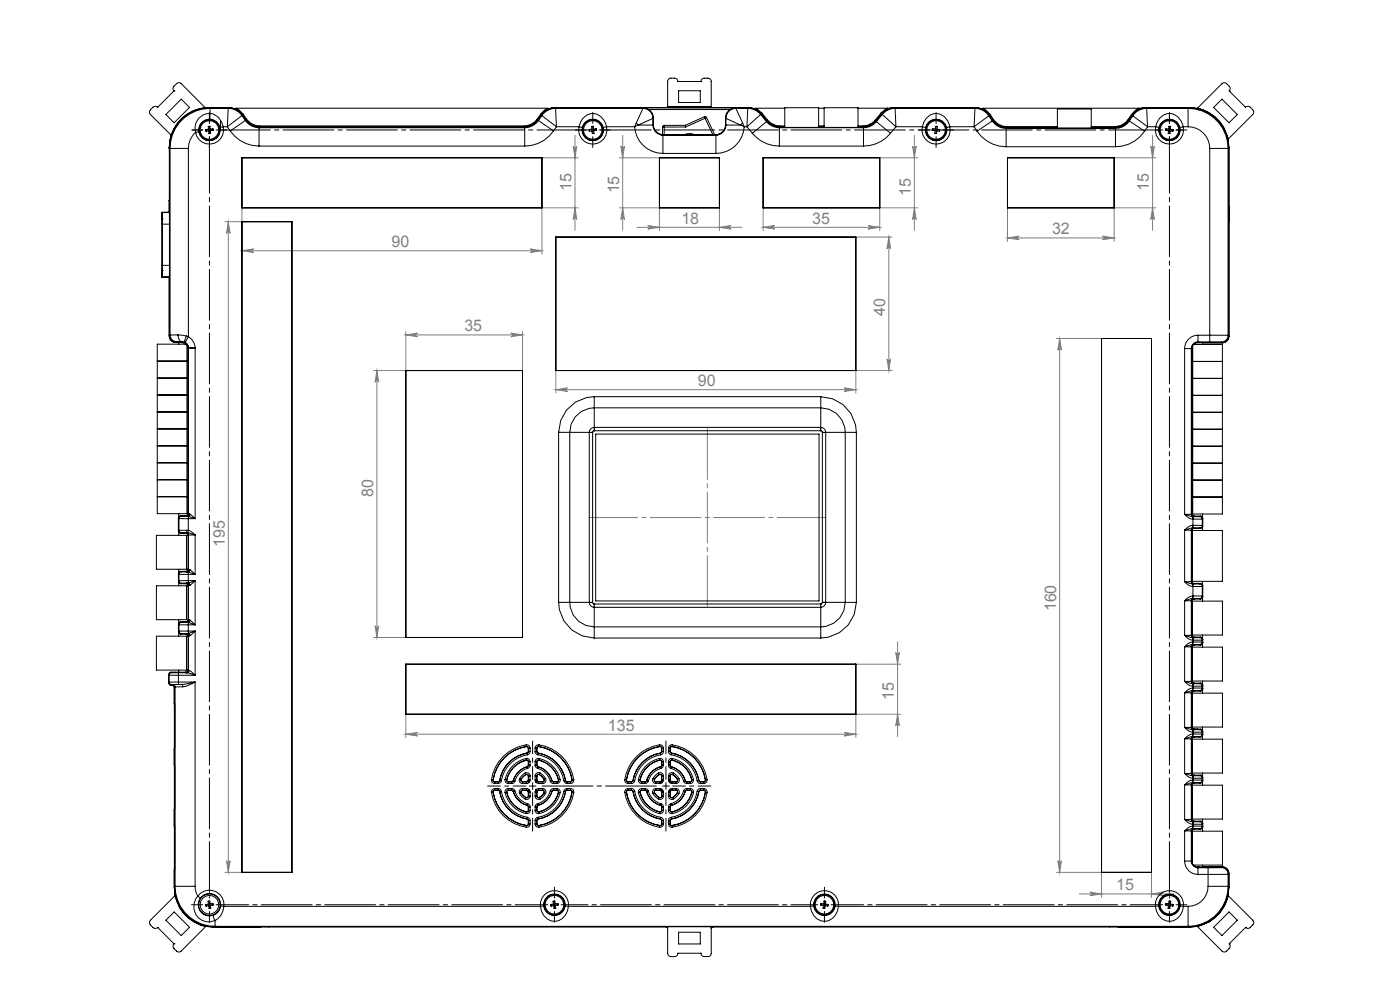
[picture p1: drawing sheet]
<svg xmlns="http://www.w3.org/2000/svg" width="420mm" height="297mm" viewBox="0 0 420 297" stroke-linecap="round" stroke-linejoin="round" font-family="sans-serif">
<defs><g id="words">
<g font-size="4.8" fill="#808080">
<text x="171.4" y="57.1" transform="rotate(-90 171.4 57.1)">15</text>
<text x="185.7" y="58" transform="rotate(-90 185.7 58)">15</text>
<text x="273.2" y="58.8" transform="rotate(-90 273.2 58.8)">15</text>
<text x="344.7" y="57.2" transform="rotate(-90 344.7 57.2)">15</text>
<text x="204.4" y="67">18</text>
<text x="243.7" y="67">35</text>
<text x="315.6" y="70.2">32</text>
<text x="117.5" y="74.1">90</text>
<text x="265.6" y="94.6" transform="rotate(-90 265.6 94.6)">40</text>
<text x="139.3" y="99.3">35</text>
<text x="209.4" y="115.7">90</text>
<text x="112" y="148.9" transform="rotate(-90 112 148.9)">80</text>
<text x="67.4" y="163.9" transform="rotate(-90 67.4 163.9)">195</text>
<text x="316.8" y="183.2" transform="rotate(-90 316.8 183.2)">160</text>
<text x="268.2" y="209.9" transform="rotate(-90 268.2 209.9)">15</text>
<text x="182.4" y="219">135</text>
<text x="334.9" y="266.8">15</text>
</g>
</g></defs>
<g fill="none" stroke="#808080" stroke-width=".3">
<path d="M162.6 47.3h10.9M172 43.8a.54 .54 0 0 0 .5 .5 .54 .54 0 0 0 .5-.5l-.5 3.5zM172.5 40.6v28.4M185.8 47.3h12M186.3 43.8a.54 .54 0 0 0 .5 .5 .54 .54 0 0 0 .5-.5l-.5 3.5zM186.8 40.6v28.4M263.9 47.3h11.4M273.8 43.8a.54 .54 0 0 0 .5 .5 .54 .54 0 0 0 .6-.5l-.6 3.5zM274.3 40.6v28.4M334.3 47.3h12.5M345.2 43.8a.54 .54 0 0 0 .6 .5 .54 .54 0 0 0 .5-.5l-.5 3.5zM345.8 40.6v28.4"/>
<path d="M67.5 66.4h5.1M68.5 66.4v195M68.5 66.4l.5 3.5a.54 .54 0 0 0-.5-.5 .54 .54 0 0 0-.5 .5zM72.6 62.3v13.8M72.6 75.1h90M72.6 75.1l3.5-.5a.54 .54 0 0 0-.5 .5 .54 .54 0 0 0 .5 .6zM159.1 74.6l3.5 .5-3.5 .6a.54 .54 0 0 0 .5-.6 .54 .54 0 0 0-.5-.5zM172.5 62.3l.5 3.5a.54 .54 0 0 0-.5-.5 .54 .54 0 0 0-.5 .5zM173.5 62.3h-10.9v13.8M185.8 62.3h12v6.8M186.8 62.3l.5 3.5a.54 .54 0 0 0-.5-.5 .54 .54 0 0 0-.5 .5zM191.1 68.1h31.5"/>
<path d="M194.3 67.6l3.5 .5-3.5 .6a.54 .54 0 0 0 .5-.6 .54 .54 0 0 0-.5-.5zM215.8 62.3v6.8M215.8 68.1l3.5-.5a.54 .54 0 0 0-.5 .5 .54 .54 0 0 0 .5 .6zM228.9 62.3v6.8M228.9 68.1h35M228.9 68.1l3.5-.5a.54 .54 0 0 0-.5 .5 .54 .54 0 0 0 .5 .6zM256.8 71.1h10.8M260.4 67.6l3.5 .5-3.5 .6a.54 .54 0 0 0 .5-.6 .54 .54 0 0 0-.5-.5zM266.6 71.1l.6 3.5a.54 .54 0 0 0-.6-.6 .54 .54 0 0 0-.5 .6zM266.6 71.1v40M274.3 62.3l.6 3.5a.54 .54 0 0 0-.6-.5 .54 .54 0 0 0-.5 .5zM275.3 62.3h-11.4v6.8"/>
<path d="M302.2 71.3l3.5-.5a.54 .54 0 0 0-.5 .5 .54 .54 0 0 0 .5 .5zM302.2 62.3v10M302.2 71.3h32M330.7 70.8l3.5 .5-3.5 .5a.54 .54 0 0 0 .6-.5 .54 .54 0 0 0-.6-.5zM345.8 62.3l.5 3.5a.54 .54 0 0 0-.5-.5 .54 .54 0 0 0-.6 .5zM346.8 62.3h-12.6v10M121.7 99.4v11.6l-9.6 .1M153.2 99.8l3.5 .6-3.5 .5a.54 .54 0 0 0 .6-.5 .54 .54 0 0 0-.6-.6zM156.7 99.4v11.6M113.1 111.1v80M113.1 111.1l.5 3.5a.54 .54 0 0 0-.5-.6 .54 .54 0 0 0-.6 .6zM121.7 100.4h35"/>
<path d="M121.7 100.4l3.5-.6a.54 .54 0 0 0-.5 .6 .54 .54 0 0 0 .5 .5zM166.7 111.1v6.7M166.7 116.8h90M166.7 116.8l3.5-.6a.54 .54 0 0 0-.5 .6 .54 .54 0 0 0 .5 .5zM253.2 116.2l3.5 .6-3.5 .5a.54 .54 0 0 0 .6-.5 .54 .54 0 0 0-.6-.6zM266.1 107.6a.54 .54 0 0 0 .5 .5 .54 .54 0 0 0 .6-.5l-.6 3.5zM267.6 111.1h-10.9v6.7M316.9 101.4h13.5M317.9 101.4l.5 3.5a.54 .54 0 0 0-.5-.5 .54 .54 0 0 0-.5 .5zM317.9 101.4v160M112.1 191.1h9.6M112.5 187.6a.54 .54 0 0 0 .6 .5 .54 .54 0 0 0 .5-.5l-.5 3.5z"/>
<path d="M256.8 199.1h13.5M268.7 195.6a.54 .54 0 0 0 .6 .5 .54 .54 0 0 0 .5-.5l-.5 3.5zM269.3 192.3v28.5M121.7 214.1v6.9M253.2 219.5l3.5 .5-3.5 .6a.54 .54 0 0 0 .6-.6 .54 .54 0 0 0-.6-.5zM269.3 214.1l.5 3.5a.54 .54 0 0 0-.5-.6 .54 .54 0 0 0-.6 .6zM270.3 214.1h-13.6v6.9M121.7 220h135M121.7 220l3.5-.5a.54 .54 0 0 0-.5 .5 .54 .54 0 0 0 .5 .6zM68 257.9a.54 .54 0 0 0 .5 .6 .54 .54 0 0 0 .5-.6l-.5 3.5zM317.4 257.9a.54 .54 0 0 0 .5 .6 .54 .54 0 0 0 .5-.6l-.5 3.5zM67.5 261.4h5.1"/>
<path d="M316.9 261.4l13.6 .1v7.4M323.7 267.9h28.5M327 267.4l3.5 .5-3.5 .6a.54 .54 0 0 0 .5-.6 .54 .54 0 0 0-.5-.5zM345.5 267.9l3.5-.5a.54 .54 0 0 0-.6 .5 .54 .54 0 0 0 .6 .6zM345.5 261.5v7.4"/>
</g>
<g fill="none" stroke="#000" stroke-width=".3" stroke-dasharray="15.2 1.3 1.3 1.3">
<path d="M60.8 39h-3.2M62.8 37v-3.3M62.8 39v-1M62.8 39h-1M62.8 39v1M62.8 39h1M64.8 39h3.3M175.8 39h-3.2M177.8 39v-1M177.8 39h-1M177.8 39v1M177.8 39h1"/>
<path d="M177.8 37v-3.3M179.8 39h3.3M278.8 39h-3.2M280.8 39v-1M280.8 39h-1M280.8 39v1M280.8 39h1M280.8 37v-3.3M282.8 39h3.3M348.8 39h-2.2M350.8 39v-1M350.8 39h-1"/>
<path d="M350.8 39v1M350.8 39h1M350.8 37v-2.3M350.8 37v-3.3M352.8 39h2.3M352.8 39h3.3M62.8 41v3.2M177.8 41v3.2M280.8 41v3.2M350.8 41v2.2M199.8 235.6v-1M199.8 235.6h-1"/>
<path d="M199.8 235.6v1M199.8 235.6h1M60.8 271.2h-3.3M62.8 273.2v3.3M166.3 271.2v-1M166.3 271.2h-1M166.3 271.2v1M166.3 271.2h1M166.3 269.2v-3.3M166.3 273.2v3.2M247.3 271.2v-1M247.3 271.2h-1"/>
<path d="M247.3 271.2v1M247.3 271.2h1M247.3 269.2v-3.3M247.3 273.2v3.2M350.8 271.2v-1M350.8 271.2h-1M350.8 271.2v1M350.8 271.2h1M350.8 273.2v3.2M352.8 271.2h3.3"/>
</g>
<path d="M157.8 235.6h-11.5M159.8 233.6v-11.5M159.8 237.6v11.5M199.8 233.6v-11.5M199.8 237.6v11.5M201.8 235.6h11.5" fill="none" stroke="#000" stroke-width=".3" stroke-dasharray="15.2 1.3 1.3 1.3" stroke-dashoffset="11.4"/>
<path d="M161.8 235.6h36" fill="none" stroke="#000" stroke-width=".3" stroke-dasharray="15.2 1.3 1.3 1.3" stroke-dashoffset="-.9"/>
<path d="M64.8 271.2h99.5M249.3 271.2h99.5" fill="none" stroke="#000" stroke-width=".3" stroke-dasharray="15.2 1.3 1.3 1.3" stroke-dashoffset="5.5"/>
<path d="M168.3 271.2h77" fill="none" stroke="#000" stroke-width=".3" stroke-dasharray="15.2 1.3 1.3 1.3" stroke-dashoffset="7.2"/>
<path d="M62.8 269.2v-228.2M350.8 269.2v-228.2" fill="none" stroke="#000" stroke-width=".3" stroke-dasharray="15.2 1.3 1.3 1.3" stroke-dashoffset="-1.7"/>
<path d="M64.8 39h284" fill="none" stroke="#000" stroke-width=".3" stroke-dasharray="15.2 1.3 1.3 1.3" stroke-dashoffset="-1"/>
<path d="M61.8 39h2M62.8 38v2M158.8 235.6h2M159.8 234.6v2M61.8 271.2h2M62.8 270.2v2" fill="none" stroke="#000" stroke-width=".3"/>
<path d="M176.7 155.1h71" fill="none" stroke="#808080" stroke-width=".3" stroke-dasharray="15.2 1.3 1.3 1.3" stroke-dashoffset=".7"/>
<path d="M212.2 182.1v-54" fill="none" stroke="#808080" stroke-width=".3" stroke-dasharray="15.2 1.3 1.3 1.3" stroke-dashoffset="-.3"/>
<g fill="#808080">
<path d="M153.2 99.8l3.5 .6-3.5 .5a.54 .54 0 0 0 .6-.5 .54 .54 0 0 0-.6-.6zM121.7 100.4l3.5-.6a.54 .54 0 0 0-.5 .6 .54 .54 0 0 0 .5 .5z"/>
<path d="M121.7 220l3.5-.5a.54 .54 0 0 0-.5 .5 .54 .54 0 0 0 .5 .6zM253.2 219.5l3.5 .5-3.5 .6a.54 .54 0 0 0 .6-.6 .54 .54 0 0 0-.6-.5zM327 267.4l3.5 .5-3.5 .6a.54 .54 0 0 0 .5-.6 .54 .54 0 0 0-.5-.5zM345.5 267.9l3.5-.5a.54 .54 0 0 0-.6 .5 .54 .54 0 0 0 .6 .6zM302.2 71.3l3.5-.5a.54 .54 0 0 0-.5 .5 .54 .54 0 0 0 .5 .5zM330.7 70.8l3.5 .5-3.5 .5a.54 .54 0 0 0 .6-.5 .54 .54 0 0 0-.6-.5zM166.7 116.8l3.5-.6a.54 .54 0 0 0-.5 .6 .54 .54 0 0 0 .5 .5zM253.2 116.2l3.5 .6-3.5 .5a.54 .54 0 0 0 .6-.5 .54 .54 0 0 0-.6-.6zM228.9 68.1l3.5-.5a.54 .54 0 0 0-.5 .5 .54 .54 0 0 0 .5 .6zM260.4 67.6l3.5 .5-3.5 .6a.54 .54 0 0 0 .5-.6 .54 .54 0 0 0-.5-.5zM194.3 67.6l3.5 .5-3.5 .6a.54 .54 0 0 0 .5-.6 .54 .54 0 0 0-.5-.5zM215.8 68.1l3.5-.5a.54 .54 0 0 0-.5 .5 .54 .54 0 0 0 .5 .6z"/>
<path d="M72.6 75.1l3.5-.5a.54 .54 0 0 0-.5 .5 .54 .54 0 0 0 .5 .6zM159.1 74.6l3.5 .5-3.5 .6a.54 .54 0 0 0 .5-.6 .54 .54 0 0 0-.5-.5z"/>
<path d="M269.3 214.1l.5 3.5a.54 .54 0 0 0-.5-.6 .54 .54 0 0 0-.6 .6zM268.7 195.6a.54 .54 0 0 0 .6 .5 .54 .54 0 0 0 .5-.5l-.5 3.5zM345.8 62.3l.5 3.5a.54 .54 0 0 0-.5-.5 .54 .54 0 0 0-.6 .5zM345.2 43.8a.54 .54 0 0 0 .6 .5 .54 .54 0 0 0 .5-.5l-.5 3.5zM274.3 62.3l.6 3.5a.54 .54 0 0 0-.6-.5 .54 .54 0 0 0-.5 .5zM273.8 43.8a.54 .54 0 0 0 .5 .5 .54 .54 0 0 0 .6-.5l-.6 3.5zM172.5 62.3l.5 3.5a.54 .54 0 0 0-.5-.5 .54 .54 0 0 0-.5 .5zM172 43.8a.54 .54 0 0 0 .5 .5 .54 .54 0 0 0 .5-.5l-.5 3.5z"/>
<path d="M266.1 107.6a.54 .54 0 0 0 .5 .5 .54 .54 0 0 0 .6-.5l-.6 3.5zM266.6 71.1l.6 3.5a.54 .54 0 0 0-.6-.6 .54 .54 0 0 0-.5 .6z"/>
<path d="M317.9 101.4l.5 3.5a.54 .54 0 0 0-.5-.5 .54 .54 0 0 0-.5 .5zM317.4 257.9a.54 .54 0 0 0 .5 .6 .54 .54 0 0 0 .5-.6l-.5 3.5zM186.3 43.8a.54 .54 0 0 0 .5 .5 .54 .54 0 0 0 .5-.5l-.5 3.5zM186.8 62.3l.5 3.5a.54 .54 0 0 0-.5-.5 .54 .54 0 0 0-.5 .5zM113.1 111.1l.5 3.5a.54 .54 0 0 0-.5-.6 .54 .54 0 0 0-.6 .6zM112.5 187.6a.54 .54 0 0 0 .6 .5 .54 .54 0 0 0 .5-.5l-.5 3.5zM68.5 66.4l.5 3.5a.54 .54 0 0 0-.5-.5 .54 .54 0 0 0-.5 .5zM68 257.9a.54 .54 0 0 0 .5 .6 .54 .54 0 0 0 .5-.6l-.5 3.5z"/>
</g>
<g fill="none" stroke="#000" stroke-width=".3">
<path d="M47.3 32.1a1 1 0 0 0-1.4 0l-.8 .8a1 1 0 0 0 0 1.4l6.2 6.2M47.3 32.1h.1M49.8 34.3l4.6-4.6 2.5 2.5-4.7 4.6zM52.2 27.2h.1M52.2 27.2a1 1 0 0 1 0-1.4l.8-.7a1 1 0 0 1 1.4 0l7.1 7.1M52.2 27.2l-4.9 4.9M58.6 39.7a6.5 6.5 0 0 0-2.1 4.8M59.6 39.5l-1 .2M61.3 32.2l.4 .1M61.7 32.3a12 12 0 0 0-10.4 8.4M61.8 38.8v.5M62.8 32.2h5.8"/>
<path d="M62.8 32.2l-1.1 .1M62.8 32.2a12 12 0 0 0-12 12M62.8 32.2l.2 .3M63 35.7a3.2 3.2 0 0 0-3.4 3.8M63 35.7a3.2 3.2 0 0 1 3 2.5M63 34a4.4 4.4 0 0 0-4.4 5.7M63 34v1.7M63 32.5a12 12 0 0 0-12 12M63 32.5v1.5M63 34a4.3 4.3 0 0 1 4 4M63 32.5h5.5M63.2 40h-.5"/>
<path d="M63.8 38.6l.1 .5M63.9 39.1h-.4a.51 .51 0 0 0-.4 .4 .51 .51 0 0 0 .1 .5h-.5l-.1-.4a.51 .51 0 0 0-.3-.4 .51 .51 0 0 0-.5 .1M63.9 39.1v-.5h-.4a.51 .51 0 0 1-.5-.2 .51 .51 0 0 1 0-.5h-.5v.4a.51 .51 0 0 1-.2 .5 .51 .51 0 0 1-.6 0l.1 .5M66 38.2a3.2 3.2 0 0 1-2.5 3.9 3.2 3.2 0 0 1-3.9-2.6M66.1 36.3v2.2M67 38a4.2 4.2 0 0 1-3.3 5.1 4.2 4.2 0 0 1-5.1-3.4M67 38l-1 .2M67 38h1.2M68.2 38l.9 1.2M68.5 32.5l-.3 5.5M68.5 32.5a5 5 0 0 1 4.1 2.1M68.6 32.2a5 5 0 0 1 4.1 2.2"/>
<path d="M68.6 32.2l-.1 .3M69.1 39.2a10.5 10.5 0 0 0 8.6 4.6M72.6 34.6l-4.4 3.4M72.6 34.6l1 1.5M72.7 34.4l-.1 .2M72.7 34.4l1 1.5M73 34.2a6.2 6.2 0 0 0 4.8 3.5M73 34.2l-1.3-1.2-.9-.6h93.5l-.9 .6-1.2 1.2M73 34.2l-.3 .2M73.6 36.1l-4.5 3.1M73.6 36.1a5 5 0 0 0 4.1 2.2M73.7 35.9a5 5 0 0 0 4.1 2.1"/>
<path d="M73.7 35.9l-.1 .2M77.7 38.3v5.5M77.7 38.3h79.7M77.8 38l-.1 .3M77.8 38h79.5M77.8 37.7v.3M79.8 38h.1M138.2 38h.1M157.3 38l.1 .3M157.4 38.3v5.5M161.1 35.7a4.7 4.7 0 0 1-3.8 2h-79.5M161.1 35.7l.3 .2"/>
<path d="M161.4 35.9a5 5 0 0 1-4.1 2.1M161.4 35.9l.1 .2M161.5 36.1a5 5 0 0 1-4.1 2.2M161.5 36.1l4.6 3.1M162.2 34.2l.2 .2M162.2 34.2l-1.1 1.5M162.4 34.4l-1 1.5M162.4 34.4l.1 .2M162.5 34.6l4.4 3.4M162.5 34.6l-1 1.5M166.1 39.2a10.5 10.5 0 0 1-8.7 4.6M166.7 32.5a5 5 0 0 0-4.2 2.1"/>
<path d="M166.7 32.5l.2 5.5M166.7 32.5l-.2-.3a5 5 0 0 0-4.1 2.2M166.7 32.5h26.2M166.9 38h6.8M166.9 38l-.8 1.2M173.7 38a4.2 4.2 0 0 0 4.1 5.2 4.2 4.2 0 0 0 4.2-5.2M173.7 38l1 .2M173.7 38a4.2 4.2 0 0 1 5.4-3.8 5 5 0 0 1 2.9 3.8M174.7 38.2a3.2 3.2 0 0 0 3.1 4 3.2 3.2 0 0 0 3.2-4M174.7 38.2a3.2 3.2 0 0 1 3.1-2.5 3.2 3.2 0 0 1 3.2 2.5M176.8 38.8v.5M177.5 37.9h.5v.4a.51 .51 0 0 0 .3 .4 .51 .51 0 0 0 .6-.1v.5h-.4a.51 .51 0 0 0-.4 .4 .51 .51 0 0 0 .1 .5h-.5l-.1-.4a.51 .51 0 0 0-.3-.4 .51 .51 0 0 0-.5 .1l-.1-.5h.4a.51 .51 0 0 0 .5-.4 .51 .51 0 0 0-.1-.5z"/>
<path d="M178.2 40h-.5M178.8 38.6l.1 .5M182 38l-1 .2M182 38h8.4M190.4 38a8.5 8.5 0 0 0 8.5 8M190.9 36.9l-.5 1.1M190.9 36.9l.6 .6M191.5 37.5l-1.1 .5M191.5 37.5h4.4M191.8 32.2l.1 .1M191.8 32.2h.1M191.9 32.3h.1"/>
<path d="M191.9 32.3h29.8M192.9 32.5l-2 4.4M192.9 32.5a3 3 0 0 1 3 3M192.9 32.5a2.76 2.76 0 0 1 3.1 2.8M194.6 32.8h24.4M195.9 37.5a3 3 0 0 0 3 3M195.9 35.5l-4.4 2M195.9 35.5v2M196 37.3a3.4 3.4 0 0 0 2.2 3.1M196 37.3l-.1 .2M196 35.3l-.1 .2M196 35.3v2"/>
<path d="M198.8 38.1h.5M198.8 38.1l-.1 2.3M199.3 37.6v.5M199.3 37.6l-.5 .5M199.3 38.1l-.1 2.3M200.1 32.2h.1M200.3 31.9h13.1M200.3 31.9l-.2 .3M203.4 24.4a1 1 0 0 0-1-1h-1.1a1 1 0 0 0-1 1v7.5M203.4 24.4h.1M203.4 24.4h6.9M203.6 27.2h6.5v3.5h-6.5z"/>
<path d="M205.6 37.6l.1 .5M205.6 37.6h-6.3M205.7 38.1h-6.4M210.3 24.4h.1M210.3 24.4a1 1 0 0 1 1-1h1.1a1 1 0 0 1 1 1v7.5M211.3 35l.2 .4M211.3 35l.7 .2M211.3 35l-5.7 2.6M211.5 35.4l-5.8 2.7M211.5 35.4l2.4 5M212 35.2l-.5 .2M212 35.2l2.4 5.2"/>
<path d="M213.4 31.9l.2 .3M213.6 32.2h.1M217.6 37.3a3.3 3.3 0 0 1-2.9 3.1M217.6 37.3l.2 .2M217.6 35.3l.2 .2M217.6 35.3v2M217.8 37.5a3 3 0 0 1-3 3M217.8 37.5h4.4M217.8 35.5l4.4 2M217.8 35.5v2M220.8 32.5l2 4.4M220.8 32.5a3 3 0 0 0-3 3"/>
<path d="M220.8 32.5a2.76 2.76 0 0 0-3.2 2.8M220.8 32.5h3.5M221.7 32.3h.1M221.8 32.2l-.1 .1M221.8 32.2h.1M222.2 37.5l1.1 .5M222.8 36.9l-.6 .6M222.8 36.9l.5 1.1M223.3 38a8.5 8.5 0 0 1-8.5 8M223.3 38h.8M224.1 38l1.6 1.9M224.3 32.5l-.2 5.5"/>
<path d="M224.3 32.5a5 5 0 0 1 3.9 1.8M224.3 32.5l.1-.3a5 5 0 0 1 3.9 1.9M225.7 39.9a10.5 10.5 0 0 0 8.1 3.9M228.2 34.3l-4.1 3.7M228.2 34.3l1.8 2.2M228.3 34.1l-.1 .2M228.3 34.1l1.8 2.1M228.3 34.1l-.8-.8-1.5-.8-1.6-.3h-57.9a5 5 0 0 0-4.1 2.2M228.6 33.9l1.7 2.1a5.5 5.5 0 0 0 5.1 1.7M228.6 33.9l-.3 .2M230 36.5l-4.3 3.4M230 36.5a5 5 0 0 0 3.8 1.8"/>
<path d="M230.1 36.2a5 5 0 0 0 3.8 1.8M230.1 36.2l-.1 .3M230.1 36.2l.8 .8 1.5 .8 1.5 .2M233.8 38.3v5.5M233.8 38.3h25.2M233.9 38l-.1 .3M234.5 38h23.8M235.4 32.4h-8.7l1.9 1.5M235.4 38.2v-5.9h10.2v5.9M235.4 38h-1.5M245.6 38h1.6M245.6 32.4h1.6"/>
<path d="M245.6 37.7h1.6M247.2 38.2v-5.9h10.2v5.9M257.4 38h1.5M258.9 38l.1 .3M259 38.3v5.5M262.8 36.2l-1.1 1-1.6 .7-1.2 .1M262.8 36.2a5 5 0 0 1-3.9 1.8M262.8 36.2l.1 .3M262.9 36.5a5 5 0 0 1-3.9 1.8M262.9 36.5l4.3 3.4M264.3 33.9a6.7 6.7 0 0 1-6.9 3.8M264.3 33.9l.2 .2"/>
<path d="M264.6 34.1l.1 .2M264.6 34.1l-1.8 2.1M264.7 34.3l4.1 3.7M264.7 34.3l-1.8 2.2M266.2 32.4l-1.9 1.5M267.1 32.4h-9.7M267.2 39.9a10.5 10.5 0 0 1-8.2 3.9M268.4 32.2l-1.1 .2-1.6 .6-1.2 1.1M268.4 32.2h24.2M268.4 32.2a5 5 0 0 0-3.8 1.9M268.4 32.2l.1 .3M268.5 32.5a5 5 0 0 0-3.8 1.8"/>
<path d="M268.5 32.5l.3 5.5M268.5 32.5h24M268.8 38h7.9M268.8 38l-1.6 1.9M276.7 38a4.2 4.2 0 0 0 4.1 5.2 4.2 4.2 0 0 0 4.2-5.2M276.7 38a4.2 4.2 0 0 1 5.4-3.8 5 5 0 0 1 2.9 3.8M276.7 38l1 .2M277.7 38.2a3.2 3.2 0 0 0 3.1 4 3.2 3.2 0 0 0 3.2-4M277.7 38.2a3.2 3.2 0 0 1 3.1-2.5 3.2 3.2 0 0 1 3.2 2.5M280.5 39.9l.5 .1M281.9 39.3h-.4a.51 .51 0 0 0-.5 .2 .51 .51 0 0 0-.1 .5h-.4M281.9 39.3v-.5h-.4a.51 .51 0 0 1-.4-.4 .51 .51 0 0 1 .1-.5h-.5v.4a.51 .51 0 0 1-.4 .4 .51 .51 0 0 1-.5-.1l-.1 .5h.4a.51 .51 0 0 1 .5 .4 .51 .51 0 0 1-.1 .5"/>
<path d="M281.9 38.8l-.1 .5M285 38l-1 .2M285 38h7.2M292.2 38l.9 1.3M292.5 32.5l-.3 5.5M292.5 32.5a5 5 0 0 1 4.1 2.2M292.6 32.2a5 5 0 0 1 4.2 2.3M292.6 32.2l-.1 .3M292.6 32.2a5 5 0 0 1 4.2 2.3l1 1.5M293.1 39.3a10.5 10.5 0 0 0 8.7 4.7M296.6 34.7l-4.4 3.3M296.6 34.7l1.1 1.6"/>
<path d="M296.8 34.5l-.2 .2M297 34.3a6.2 6.2 0 0 0 5 3.6h15.2M297 34.3l-.2 .2M297.7 36.3l-4.6 3M297.7 36.3a5 5 0 0 0 4.1 2.2M297.8 36a5 5 0 0 0 4.2 2.2M297.8 36l-.1 .3M301.8 38.5v5.5M301.8 38.5h32.8M302 38.2l-.2 .3M316 38.2h12.6M317.2 38.4v-5.7h10.2v5.7"/>
<path d="M317.2 38.2h-15.2M327.4 38.2h7.1M334.5 38.2l.1 .3M334.6 38.5v5.5M338.7 36a5 5 0 0 1-4.2 2.2M338.7 36l.1 .3M338.8 36.3l4.6 3M338.8 36.3a5 5 0 0 1-4.2 2.2M339.4 34.3a5.7 5.7 0 0 1-4.9 3.6h-7.1M339.4 34.3l.3 .2M339.7 34.5l.1 .2M339.8 34.7l4.5 3.3"/>
<path d="M339.8 34.7l-1 1.6M341.6 32.4l-.9 .6-1.3 1.3M342.5 32.4h-47.6l.9 .6 1.2 1.3M343.4 39.3a10.5 10.5 0 0 1-8.8 4.7M343.9 32.2a5.8 5.8 0 0 0-5.2 3.8M343.9 32.2h12.8l2.5 .3M343.9 32.2a5 5 0 0 0-4.2 2.3M343.9 32.2l.1 .3M344 32.5l.3 5.5M344 32.5a5 5 0 0 0-4.2 2.2M344 32.5h12.4M344.3 38h2.4"/>
<path d="M344.3 38l-.9 1.3M346.7 38a4.2 4.2 0 0 0 4.1 5.2 4.2 4.2 0 0 0 4.2-5.2M346.7 38a4.2 4.2 0 0 1 5.4-3.8 5 5 0 0 1 2.9 3.8M346.7 38l1 .2M347.7 38.2a3.2 3.2 0 0 0 3.1 4 3.2 3.2 0 0 0 3.2-4M347.7 38.2a3.2 3.2 0 0 1 3.1-2.5 3.2 3.2 0 0 1 3.2 2.5M349.8 38.6l-.1 .5h.4a.51 .51 0 0 1 .5 .4 .51 .51 0 0 1-.1 .5M349.8 38.6v.5M350.5 40h.5M350.7 37.9h.5M350.7 37.9h.5l-.1 .4a.51 .51 0 0 0 .3 .5 .51 .51 0 0 0 .5 0v.5h-.4a.51 .51 0 0 0-.5 .2 .51 .51 0 0 0 0 .5h-.5M350.7 37.9l-.1 .4a.51 .51 0 0 1-.3 .4 .51 .51 0 0 1-.5-.1"/>
<path d="M351.9 38.8l-.1 .5M355 38l-1 .2M355 38h1.4M356.4 38a6.5 6.5 0 0 1 6.5 6.5M356.4 32.5v5.5M356.4 32.5a12 12 0 0 1 12 12M356.4 32.5l.3-.3a12 12 0 0 1 12 12M359.2 32.5h.1M359.3 32.5a12 12 0 0 1 9.1 9.1M359.5 32.5a12 12 0 0 1 8.9 9v.1M359.5 32.5h-.2M359.5 32.5l-.4 .1"/>
<path d="M364.1 32.2l2.5-2.5 4.6 4.6-2.5 2.5zM368.8 27.2a1 1 0 0 0 0-1.4l-.8-.7a1 1 0 0 0-1.4 0l-7.4 7.4M368.8 27.2h.1M368.8 27.2l4.9 4.9M373.7 32.1a1 1 0 0 1 1.4 0l.7 .8a1 1 0 0 1 0 1.4l-7.4 7.4M373.7 32.1h.1M50.8 44.2v.2M50.8 44.4v.1M50.8 44.4h.1M50.8 44.2l.2 .3M50.8 44.5v15.5M51 44.5h5.5"/>
<path d="M51 44.5v55.9M51.3 40.7l-.5 3.5M51.4 40.2l-.1 .5M56.5 44.5v56.4M72.6 47.3v15M72.6 47.3h90M72.6 47.3h.1M77.7 43.8h79.7M162.6 47.3v15M162.6 47.3h.1M197.8 47.3h18M197.8 47.3v15"/>
<path d="M197.8 47.3h.1M198.2 40.3h.5M198.2 40.4h.7M198.9 40.5v5.5M198.9 46h15.9M198.9 40.5h15.9M198.9 40.4v.1M198.9 40.4h15.8M205.1 40.4a3.7 3.7 0 0 1 3.5 0M214.4 40.3h1.1M214.7 40.4l.1 .1M214.8 40.5v5.5"/>
<path d="M215.8 47.3v15M215.8 47.3h.1M228.9 47.3h35M228.9 47.3v15M228.9 47.3h.1M233.8 43.8h25.2M263.9 47.3v15M263.9 47.3h.1M301.8 44h32.8M302.2 47.3h32M302.2 47.3v15M302.2 47.3h.1"/>
<path d="M334.2 47.3v15M334.2 47.3h.1M362.9 44.5h5.5M362.9 44.5v56M368.4 41.6l.3 2.6v56.5a2 2 0 0 1-2 2M368.4 44.5v56M368.7 44.2l-.3 .3M368.7 44.2v56.5M48.6 63.6l2.2 .1M48.6 63.6v2M48.6 65.6v15.4M48.6 65.6h.1"/>
<path d="M48.6 63.6v.1M48.6 63.7v3.5M48.6 79.5v3.5M48.6 79.5h2.2M48.6 67.2v12.3M48.6 67.2h2.2M50.8 60v3.6M50.8 63.6v.1M50.8 60h.1M50.8 63.7v3.5M50.8 79.5v3.5M50.8 67.2v12.3"/>
<path d="M72.6 66.4h15M72.6 66.4v195M72.6 62.3h90M72.6 66.4h.1M87.6 66.4v195M87.6 66.4h.1M166.7 71.1h90M166.7 71.1v40M166.7 71.1h.1M197.8 62.3h18M228.9 62.3h35M256.7 71.1v40"/>
<path d="M256.7 71.1h.1M302.2 62.3h32M368.6 64.2v1.1M368.6 65.2v1.3M368.6 62.2v-.3v4.7v-.3M368.6 62v3.2M48.6 81v2M48.6 81h.1M48.6 83h.1M50.8 83v17.6M50.8 83h.1M50.8 83h-2.2"/>
<path d="M47.2 118.4h9.2M47.2 113.3h9.2M47.2 108.2h9.2M50.8 100.6a2.18 2.18 0 0 0 2.8 2v.5M50.8 100.6a2 2 0 0 0 2 2M51 100.4h.1M51 100.4l-.2 .2M51 100.4a1.99 1.99 0 0 0 2 2M52.8 102.6h1.5M53 102.4l-.2 .2M53.4 100.4h-2.4M53.4 100.4l2.5 .3"/>
<path d="M53.4 100.4a1.77 1.77 0 0 0 1.1 2M54.3 102.6a1.92 1.92 0 0 1 2.1 1.9M54.5 102.4l.8 .1M54.5 102.4h-1.5M54.5 102.4l-.2 .2M55.3 102.5a2 2 0 0 1 1.2 1.9M55.3 102.5l.2 .1M55.5 102.6l.6 .4a1.54 1.54 0 0 0 2.1 1.3h.3M55.9 103.1h-8.7v50.8h9.2M55.9 100.7l-.6 1.8M55.9 100.7l.6 .2M56.1 103.4v50.5"/>
<path d="M56.4 104.5v49.4M56.5 100.9a4.1 4.1 0 0 1 2 3.4M56.5 100.9l-1 1.7M56.5 104.4v49.6M56.5 104.4l-.1 .1M58.5 104.3l-2 .1M58.5 104.3v51.1M121.7 111.1h35M121.7 111.1v80M121.7 111.1h.1M156.7 111.1v80M156.7 111.1h.1"/>
<path d="M166.7 111.1h90M166.8 111l-.1 .1M178.3 118.9a10.7 10.7 0 0 0-10.7 10.7M178.3 118.9h67.9M178.3 118.9v9.2M246.2 118.9a10.7 10.7 0 0 1 10.7 10.7M246.2 118.9v3.3M256.7 111v.1M330.5 101.4h15M330.5 101.4v160M330.5 101.4h.1M345.5 101.4v160"/>
<path d="M345.5 101.4h.1M355.4 104.5h2M355.4 104.5v49.7M357.4 104.5v49.6M357.4 104.5l.1 .1M357.5 104.6v49.4M357.5 108.3h9.2M357.5 113.4h9.2M357.5 118.5h9.2M357.8 103.5v50.5M358 103.2h8.7v50.8h-9.2M359.4 100.5a4 4 0 0 0-4 4"/>
<path d="M359.4 100.5v2M359.4 102.5a2 2 0 0 0-2 2M359.4 100.5h3.5M359.4 102.5h3.5M359.4 102.5l.3 .2M359.7 102.7l-.5 .1a1.59 1.59 0 0 0-1.7 1.8M359.7 102.7h7M360.8 102.7v.5M362.9 100.5v2M362.9 100.5h5.5M362.9 102.5h3.5M366.4 102.5l.3 .2"/>
<path d="M368.4 100.5a2 2 0 0 1-2 2M368.4 100.5l.3 .2M368.7 100.7a2 2 0 0 1-2 2M47.2 138.7h9.2M47.2 133.6h9.2M47.2 128.5h9.2M47.2 123.5h9.2M167.6 129.6h3.3M167.6 129.6v50.9M170.9 129.6v50.9a7.3 7.3 0 0 0 7.4 7.4h67.9a7.3 7.3 0 0 0 7.4-7.4M170.9 129.6h5.9M176.8 129.6h.2"/>
<path d="M176.8 129.6v50.9M177 129.6h.6M177.6 129.6h.2M177.8 129.6h-.2M177.8 129.6h.1M177.8 129.6v50.9M178.3 129.1l-.5 .5M178.3 129.1h.1M178.3 128.1a1.48 1.48 0 0 0-1.5 1.5M178.3 128.1h67.9M178.3 128.1v.2M178.3 128.3v.6"/>
<path d="M178.3 128.9v.2M178.3 129.1h67.9M178.7 130.1h67v50h-67zM246.2 128.3v.6M246.2 128.9v.2M246.2 128.1v.2M246.2 129.1h.1M246.2 122.2a7.3 7.3 0 0 1 7.4 7.4v50.9M246.2 122.2h-67.9a7.3 7.3 0 0 0-7.4 7.4M246.2 128.1a1.48 1.48 0 0 1 1.5 1.5M246.2 122.2v5.9M246.2 129.1l.5 .5"/>
<path d="M246.7 129.6h.1M246.7 129.6h.2M246.7 129.6v50.9M246.9 129.6h.6M247.5 129.6h.2M247.7 129.6h9.2M247.7 129.6h-.2M247.7 129.6v50.9M256.9 129.6v50.9M357.5 123.6h9.2M357.5 128.6h9.2M357.5 133.7h9.2"/>
<path d="M357.5 138.8h9.2M47.2 148.9h9.2M47.2 143.8h9.2M53.5 159.1l.2 .5 .6 .2M53.5 155.3v3.8M53.5 155.3l.2 .1M53.6 155.1l-.1 .2M53.6 153.9v1M53.6 159.5v.9M53.7 155.4h2.8M53.7 158.9l.2 .6 .5 .2M53.7 155.4v3.5"/>
<path d="M53.7 158.9l-.2 .2M54.2 154.6l-.6 .5M54.2 154.6l.2 .1M54.3 159.8h1.4M54.4 154.7l-.5 .2-.2 .5M54.4 154.7h1.8M54.4 159.7l-.1 .1M55.7 154.6h-1.5M55.7 159.8l.5 .2 .2 .5M55.7 154.6l.1 .1M55.8 159.7l.5 .2 .2 .5M55.8 154.7h.4"/>
<path d="M55.8 159.7l-.1 .1M56 158.9l.5 .1M56 158.9h-2.3M56 158.9l.2 .8M56.2 159.7h-1.8M56.2 159.7h-.4M56.2 159.7h.2M56.2 154.7l.3 .1M56.4 159.7l2.1 .6M56.4 153.9l-.2 .5-.5 .2M56.4 153.9l.1 .1M56.5 154.8v.6"/>
<path d="M56.5 159l.7 .2 1.3 1.1M56.5 159l-.1 .7M56.5 154.8l2 .6M56.5 155.4v3.6M56.5 155.4h2M56.5 154h.3M56.5 154l-.2 .5-.5 .2M56.8 154l-.2 .5-.4 .2M56.8 154l.2 .1M57 154.1l-.5 .7M57 154.1l1.5 1.3M355.4 154.2l2.4 .6"/>
<path d="M355.4 154.2a3.6 3.6 0 0 0 2.4 1.4M355.4 158.9h2M355.4 158.9v15.4M357.4 154.1l.2 .5 .5 .2M357.4 154.1l-2 .1M357.4 158.9v15.4M357.4 158.9l.1 .1M357.5 154l.3 .5 .5 .2M357.5 159h9.2v15.2h-9.2M357.5 159v15.2M357.5 154l-.1 .1M357.5 143.9h9.2"/>
<path d="M357.5 149h9.2M357.7 154v.4M357.7 158.6v16M357.8 154.8v.8M357.8 158.2l-2.4 .7M357.8 158.2h.3M357.8 157.4v.8M357.8 157.4a3.6 3.6 0 0 0-2.4 1.5M357.8 155.6h.1M357.8 157.4h.1M357.8 158.2h.1M357.8 154.8h.1"/>
<path d="M357.9 157.4l2.8 .1M357.9 158.2h2M357.9 157.4v.8M357.9 154.8v.8M357.9 155.6v1.8M358.1 154.8h-.3M358.1 158.2l-.5 .2-.2 .5M358.1 158.2l.2 .2M358.3 158.4l-.6 .2-.2 .4M358.3 158.4h1.8M358.3 154.7l-.2 .1M358.3 154.7h1.8"/>
<path d="M359.9 154.8h-2M359.9 154.8l.6 .2 .2 .6M359.9 158.2l.2 .2M360.1 154.7l.5 .2 .2 .5M360.1 154.7l-.2 .1M360.7 155.6h-2.8M360.7 157.5l-.2 .5-.6 .2M360.7 155.6v1.9M360.7 157.5l.1 .1M360.8 154v1.1M360.8 157.9v1.1M360.8 157.6l-.2 .5-.5 .3"/>
<path d="M360.8 155.4l-.1 .2M360.8 155.4v2.2M53.5 174.2l.3 .5 .5 .2M53.5 172v2.2M53.5 172l.2 .1M53.6 170.6v1M53.6 174.5v1.1M53.7 172.1h2.8M53.7 174l.2 .6 .5 .2M53.7 172.1v1.9M53.7 174l-.2 .2M54.3 171.2l-.5 .2-.3 .6"/>
<path d="M54.3 171.2l.1 .2M54.3 171.2h1.4M54.3 174.9h1.4M54.4 171.4l-.5 .2-.2 .5M54.4 171.4h1.7M54.4 174.8l-.1 .1M55.7 174.9l.5 .2 .2 .5M55.7 171.2l.1 .2M55.8 171.4h.3M55.8 174.8l.5 .2 .2 .5M55.8 174.8l-.1 .1M55.9 160.4v10.2"/>
<path d="M55.9 175.6v10.1M56.1 174.8h-1.7M56.1 174.8l.5 .2 .2 .5M56.1 174.8h-.3M56.1 171.4h.4M56.4 175.6h-9.5v10.1h9.5M56.4 160.4h-9.5v10.2h9.5M56.4 170.6l-.2 .4-.5 .2M56.4 170.6l.1 .1M56.4 160.5v10.1M56.4 175.6v10.1M56.5 171.4v.7"/>
<path d="M56.5 174h-2.8M56.5 174v.7M56.5 171.4l2 .7M56.5 174.7l.5 .7M56.5 172.1v1.9M56.5 174.7l-.4 .1M56.5 174h2M56.5 172.1h2M56.5 170.7h.3M56.5 170.7l-.2 .5-.5 .2M56.5 160.4v10.3M56.5 175.5v10.3"/>
<path d="M56.5 175.5l-.1 .1M56.5 160.4l-.1 .1M56.8 175.5h-.3M56.8 170.7l.2 .1M56.8 170.7l-.2 .5-.5 .2M57 175.4l-.2 .1M57 170.8l1.5 1.3M57 170.8l-.5 .6M58.5 160.3l-2 .1M58.5 174l-2 .7M58.5 174l-1.5 1.4M58.5 160.3v11.8"/>
<path d="M58.5 174v13.3M355.4 174.3a3.6 3.6 0 0 0 2.4 1.5M355.4 174.3l2.4 .7M357.4 174.3l.2 .5 .5 .2M357.4 174.3h-2M357.5 174.2l.2 .5 .6 .1M357.5 174.2l-.1 .1M357.7 179.8v10.9M357.8 175v.8M357.8 179.4l-2.4 .7M357.8 179.4h.3M357.8 178.6v.8"/>
<path d="M357.8 178.6a3.6 3.6 0 0 0-2.4 1.5M357.8 175.8h.1M357.8 178.6h.1M357.8 175h.1M357.8 179.4h.1M357.9 178.6h2.8M357.9 179.4h2M357.9 178.6v.8M357.9 175v.8M357.9 175.8v2.8M358.1 175h-.3M358.1 179.4l-.5 .2-.2 .5"/>
<path d="M358.1 179.4l.2 .1M358.3 179.5l-.6 .2-.2 .5M358.3 179.5h1.8M358.3 174.8l-.2 .2M358.3 174.8h1.8M359.9 175h-2M359.9 175l.6 .2 .2 .6M359.9 179.4l.2 .1M360.1 174.8l.5 .3 .2 .5M360.1 174.8l-.2 .2M360.7 178.6l-.2 .6-.6 .2M360.7 175.8h-2.8"/>
<path d="M360.7 175.8v2.8M360.7 178.6l.1 .2M360.8 174.2v1.1M360.8 179.1v1.1M360.8 178.8l-.2 .5-.5 .2M360.8 175.6l-.1 .2M360.8 175.6v3.2M53.5 189.3l.3 .5 .5 .3M53.5 187.1v2.2M53.5 187.1l.2 .1M53.6 185.7v1M53.6 189.7v1"/>
<path d="M53.7 187.2l2.8 .1M53.7 189.1l.2 .6 .5 .2M53.7 187.2v1.9M53.7 189.1l-.2 .2M54.3 186.3l-.5 .3-.3 .5M54.3 186.3l.1 .2M54.3 186.3h1.4M54.3 190.1h1.4M54.4 186.5l-.5 .2-.2 .5M54.4 186.5h1.7M54.4 189.9l-.1 .2M55.7 190.1l.5 .1 .2 .5"/>
<path d="M55.7 186.3l.1 .2M55.8 186.5h.3M55.8 189.9l.5 .2 .2 .5M55.8 189.9l-.1 .2M55.9 190.7v10.1M56.1 189.9h-1.7M56.1 189.9l.5 .2 .2 .5M56.1 189.9h-.3M56.1 186.5l.4 .1M56.4 190.7h-9.5v10.1h9.5M56.4 185.7l-.2 .4-.5 .2M56.4 190.7v10.1"/>
<path d="M56.4 185.7l.1 .1M56.5 186.6v.7M56.5 189.1h-2.8M56.5 189.1v.7M56.5 186.6l2 .7M56.5 189.8l.5 .7M56.5 187.3v1.8M56.5 189.8l-.4 .1M56.5 189.1h2M56.5 187.3h2M56.5 185.8h.3M56.5 185.8l-.2 .5-.5 .2"/>
<path d="M56.5 190.6v10.3M56.5 190.6l-.1 .1M56.8 185.8l.2 .1M56.8 190.6h-.3M56.8 185.8l-.2 .5-.5 .2M57 185.9l1.5 1.4M57 185.9l-.5 .7M57 190.5l-.2 .1M58.5 189.1l-2 .7M58.5 189.1l-1.5 1.4M58.5 189.1v13.3M121.7 191.1h35"/>
<path d="M121.7 199.1v15M121.7 199.1h135M121.7 199.1h.1M121.8 191l-.1 .1M156.7 191v.1M167.6 180.5a10.7 10.7 0 0 0 10.7 10.7M167.6 180.5h9.2M176.8 180.5h.2M176.8 180.5a1.48 1.48 0 0 0 1.5 1.5M177 180.5h.6M177 180.5h-.2M177.6 180.5h.2"/>
<path d="M177.8 180.5l.5 .5M177.8 180.5h.1M178.3 181v.2M178.3 181h.1M178.3 191.2h67.9M178.3 182v9.2M178.3 182h67.9M178.3 181.2v.6M178.3 181.8v.2M178.3 181h67.9M246.2 181.2v.6M246.2 181.8v.2"/>
<path d="M246.2 181v.2M246.2 181h.1M246.2 182v9.2M246.7 180.5h.1M246.7 180.5l-.5 .5M246.7 180.5h.2M246.9 180.5h.6M246.9 180.5h-.2M247.5 180.5h.2M247.7 180.5a1.48 1.48 0 0 1-1.5 1.5M247.7 180.5h5.9M253.6 180.5h3.3"/>
<path d="M256.7 199.1v15M256.7 199.1h.1M256.9 180.5a10.7 10.7 0 0 1-10.7 10.7M355.4 190.4l2.4 .7M355.4 190.4a3.6 3.6 0 0 0 2.4 1.5M355.4 180.1h2M355.4 193.8l2 .1M355.4 180.1v10.3M355.4 193.8v10.4M357.4 190.4l.2 .5 .5 .2M357.4 190.4h-2M357.4 180.1v10.3"/>
<path d="M357.4 193.9v10.3M357.4 180.1l.1 .1M357.4 193.9l.1 .1M357.5 190.3l.2 .4 .6 .2M357.5 180.2v10.1M357.5 194v10.1M357.5 190.3l-.1 .1M357.5 180.2h9.2v10.1h-9.2M357.5 193.9h9.2v10.2h-9.2M357.7 193.6v10.9M357.8 191.1v.8M357.8 192.4v.8"/>
<path d="M357.8 193.2l-2.4 .6M357.8 192.4a3.6 3.6 0 0 0-2.4 1.4M357.8 193.2h.3M357.8 192.4h.1M357.8 193.2h.1M357.8 191.9h.1M357.8 191.1h.1M357.9 192.4h2.8M357.9 193.2h2M357.9 192.4v.8M357.9 191.1v.8M357.9 191.9v.5"/>
<path d="M358.1 191.1h-.3M358.1 193.2l-.5 .2-.2 .5M358.1 193.2l.2 .1M358.3 193.3l-.6 .2-.2 .5M358.3 193.3h1.8M358.3 190.9l-.2 .2M358.3 190.9h1.8M359.9 191.1h-2M359.9 191.1l.6 .2 .2 .5M359.9 193.2l.2 .1M360.1 190.9l.5 .3 .2 .5M360.1 190.9l-.2 .2"/>
<path d="M360.7 192.4l-.2 .6-.6 .2M360.7 191.8l-2.8 .1M360.7 191.8v.6M360.7 192.4l.1 .2M360.8 190.3v1.1M360.8 192.9v1M360.8 192.6l-.2 .5-.5 .2M360.8 191.7l-.1 .1M360.8 191.7v.9M50.6 204.6l.2 .5M50.6 202.2l.1 .2M50.6 202.2v2.4"/>
<path d="M50.7 202.4h2.8M50.7 204.4l.2 .5 .6 .3M50.7 202.4v2M50.7 204.4l-.1 .2M50.8 205.1l.5 .2M50.8 205.1l1.2 .3 .4 .6M51.3 205.3h.4M51.3 201.5l-.5 .2-.2 .5M51.3 201.5l.2 .1M51.5 205.2l-.2 .1M51.5 201.6h2M51.5 201.6l-.6 .2-.2 .6"/>
<path d="M51.7 205.3l.5 .2 .2 .5M51.8 205.2l.5 .2 .2 .5M51.8 205.2l-.1 .1M52.1 205.4l.2 .5zM52.3 210.9h.1M52.3 205.9v5M52.3 210.9l.1 .1M52.3 205.9l.1 .1M52.3 210.9v.7M52.3 211.6v12.3M52.3 211.6h.1M52.4 211l-.1 13.5"/>
<path d="M52.4 206h.1M52.5 205.9v59.7M52.5 205.9l-.1 .1M53.5 201.6v.8M53.5 204.4h-2.8M53.5 204.4v.7M53.5 205.1l-2 .1M53.5 202.4v2M53.5 204.4h5M53.5 202.4h5M53.5 205.1h.9M53.5 201.6h2.7"/>
<path d="M53.6 200.8l-.2 .7M54.4 205.1l.3 .2 .1 .5M54.4 205.1l-2.6 .1M54.8 205.8l-2.3 .1M55.7 201.5h-4.4M55.7 201.5l.1 .1M55.7 201.5h.1M55.8 201.6h.4M56.2 201.6l2.3 .8M56.4 200.8l-.2 .5-.5 .2M56.4 200.8l.1 .1M56.5 200.9h.3"/>
<path d="M56.5 200.9l-.2 .5-.5 .2M56.8 200.9l1.7 1.5M56.8 200.9l-.2 .5-.4 .2M58.5 204.4l-4.1 .7M58.5 204.4l-2.7 1.3-1 .1M58.5 204.4v61.2M121.7 214.1h135M121.8 214l-.1 .1M256.7 214v.1M355.4 204.2l2.4 .7M355.4 204.2a3.6 3.6 0 0 0 2.4 1.5M355.4 218a3.6 3.6 0 0 0 2.4 1.4"/>
<path d="M355.4 218l2.4 .7M355.4 207.6l2 .1M355.4 207.6v10.4M357.4 204.2l.2 .5 .5 .2M357.4 204.2h-2M357.4 218l.2 .5 .5 .2M357.4 218h-2M357.4 207.7v10.3M357.4 207.7l.1 .1M357.5 217.9l.2 .5 .5 .1-.1 .2M357.5 204.1l.3 .5 .5 .1M357.5 207.8v10.1"/>
<path d="M357.5 217.9l-.1 .1M357.5 204.1l-.1 .1M357.5 207.7h9.2v10.2h-9.2M357.7 207.4v10.9M357.8 204.9v.8M357.8 218.7v.7M357.8 220v.7M357.8 220a3.6 3.6 0 0 0-2.4 1.4M357.8 206.9l-2.4 .7M357.8 206.9l.3 .1M357.8 206.2v.7M357.8 206.2a3.6 3.6 0 0 0-2.4 1.4"/>
<path d="M357.8 205.7h.1M357.8 206.2h.1M357.8 219.4h.1M357.8 220h.1M357.8 218.7h.1M357.8 204.9h.1M357.8 206.9h.1M357.9 220h2.8M357.9 220v.7M357.9 206.2h2.8M357.9 206.9l2 .1M357.9 206.2v.7"/>
<path d="M357.9 204.9v.8M357.9 218.7v.7M357.9 205.7v.5M357.9 219.4v.6M358.1 218.5h2M358.1 218.5h.1M358.1 204.9h-.3M358.1 218.7h-.3M358.1 207l-.5 .2-.2 .5M358.1 207l.2 .1M358.3 207.1l-.6 .2-.2 .5M358.3 207.1h1.8"/>
<path d="M358.3 204.7l-.2 .2M358.3 204.7h1.8M359.3 218.5h.1M359.9 204.9h-2M359.9 204.9l.6 .2 .2 .5M359.9 218.7h-2M359.9 218.7l.6 .2 .2 .5M359.9 207l.2 .1M360.1 204.7l.5 .3 .2 .5M360.1 218.5l.5 .2 .2 .6M360.1 204.7l-.2 .2M360.1 218.5l-.2 .2"/>
<path d="M360.7 219.4h-2.8M360.7 205.6l-2.8 .1M360.7 206.2l-.2 .5-.6 .3M360.7 205.6v.6M360.7 219.4v.6M360.7 206.2l.1 .2M360.8 204.1v1M360.8 206.7v1M360.8 217.9v1M360.8 206.4l-.2 .5-.5 .2M360.8 205.5l-.1 .1M360.8 219.3l-.1 .1"/>
<path d="M360.8 205.5v.9M360.8 219.3v.9M52.3 224.5h.1M52.3 229.1v.1M52.3 229.1v13.6M52.3 224.5v4.6M52.3 229.2v.6M52.3 223.9v.6M52.3 229.8v12.3M52.3 223.9h.1M52.3 229.8h.1M147.4 233.7v.3a1 1 0 0 0 1 .8"/>
<path d="M147.4 237.5a12.5 12.5 0 0 0 10.5 10.4M147.4 233.7h.5M147.9 237.4l-.5 .1M147.9 237.4a12 12 0 0 0 10 10M147.9 233.7l.2 .5 .3 .1M147.9 237.4h.1M148 233.7l.1 .5 .3 .1M148 233.7h-.1M148 237.4a12 12 0 0 0 9.9 10M148.4 236.3l-.3 .1a1 1 0 0 0-.7 1.1M148.4 236.3v.5M148.4 234.3v.5"/>
<path d="M148.4 236.8l-.4 .3-.1 .3M148.4 236.8v.1M148.4 236.3h1M148.4 234.8h1M148.4 236.8h1M148.4 234.3h1M148.4 234.3h.1M148.4 236.9l-.4 .2v.3M149.4 236.9l.5 .4M149.4 234.3h.1M149.4 236.3l.7 .3 .3 .6M149.4 236.3v.5"/>
<path d="M149.4 234.3v.5M149.4 236.8l.5 .4M149.4 236.8v.1M149.9 233.9l-.5 .4M149.9 233.9h.1M149.9 237.3a10 10 0 0 0 8.2 8.2M149.9 233.9l.5 .1M149.9 237.2a10 10 0 0 0 8.2 8.2M149.9 237.2v.1M150.4 234l-.4 .6-.6 .2M150.4 237.2a9.5 9.5 0 0 0 7.8 7.7M150.4 237.2h-.5"/>
<path d="M151.5 233.6l.3 .9 .7 .3M151.5 237.6a8.5 8.5 0 0 0 6.3 6.2M151.5 233.6l.5 .1M152 237.4l-.5 .2M152 237.4a8 8 0 0 0 5.9 5.9M152 233.7l.1 .5 .4 .1M152 237.4v.1M152 233.7l.2 .4 .3 .2M152 233.7h.1M152 237.5a8 8 0 0 0 5.9 5.8M152.5 236.3l-.9 .5-.1 .8M152.5 236.3v.5"/>
<path d="M152.5 234.3v.5M152.5 236.8l-.4 .3-.1 .3M152.5 236.8l-.4 .3-.1 .4M152.5 236.3h1M152.5 234.8h1M152.5 236.8h1M152.5 234.3h1M153.5 234.3h.1M153.5 236.3l.6 .2 .4 .6M153.5 236.8l.5 .4M153.5 236.3v.5M153.5 234.3v.5"/>
<path d="M153.5 236.8v.1M154 233.9l-.5 .4M154 233.9v.1M154 237.2a6 6 0 0 0 4.1 4.2M154 237.2a6 6 0 0 0 4.2 4.2M154 234l.5 .1M154 234l-.5 .3M154 237.2h.1M154.5 234.1l-.4 .5-.6 .2M154.5 237.1a5.5 5.5 0 0 0 3.8 3.8M154.5 237.1l-.5 .1M155.9 233.3v1l.9 .5"/>
<path d="M155.9 237.8l.7 1 .9 .7M155.9 233.3l.4 .3M156.3 233.6v.5l.5 .2M156.3 237.6l-.4 .2M156.3 237.6l1.5 1.4M156.3 237.6h.1M156.4 233.5v.5l.4 .3M156.4 233.5l-.1 .1M156.4 237.6l1.3 1.4M156.8 236.3l-.9 .5v1M156.8 234.3v.5M156.8 236.3v.5"/>
<path d="M156.8 236.8l-.5 .3v.5M156.8 236.8l-.4 .3v.5M156.8 236.3h1.2M156.8 234.8h1.2M156.8 236.8h1.2M156.8 234.3h1.2M157.5 231.7h1.1l.4 .9M157.5 231.7l-.9 .7-.7 .9M157.5 231.7l.3 .4M157.7 232.2h.6l.2 .4M157.7 232.2l-1.3 1.3M157.7 239h.1"/>
<path d="M157.8 239l-.3 .5M157.8 232.1l-1.5 1.5M157.8 232.1h.5l.2 .5M157.8 232.1l-.1 .1M157.8 227.3l.8 .1 .4 .9M157.8 227.3a8.5 8.5 0 0 0-6.3 6.3M157.8 227.3l.1 .5M157.9 223.2a1 1 0 0 1 1.1 1M157.9 223.2a12.5 12.5 0 0 0-10.5 10.5M157.9 223.2v.5M157.9 227.8l.4 .1 .2 .4M157.9 227.8a8 8 0 0 0-5.9 5.9"/>
<path d="M157.9 227.8h.1M157.9 223.7l.4 .1 .2 .4M157.9 223.7a12 12 0 0 0-9.9 10M157.9 223.7a12 12 0 0 0-10 10M157.9 223.7h.1M158 236.3l.7 .3M158 234.3v.5M158 236.3v.5M158 236.8l.3 .2M158.1 225.7h.1M158.1 225.7a10 10 0 0 0-8.2 8.2M158.1 225.7l.1 .5"/>
<path d="M158.1 229.8h.1M158.1 229.8a6 6 0 0 0-4.1 4.1M158.2 229.8l.1 .5M158.2 229.8a6 6 0 0 0-4.2 4.2M158.2 226.2a9.5 9.5 0 0 0-7.8 7.8M158.3 230.3a5.5 5.5 0 0 0-3.8 3.8M158.3 234.1l-.3 .2M158.3 234.1v.1M158.4 237h.1M158.3 234.1h.1M158.3 234.2l-.3 .1M158.3 234.2l.4 .3"/>
<path d="M158.3 237h.1M158.4 234.1h.1M158.4 237l.1 .4M158.4 234.1l.3 .4M158.4 234.1l-.1 .1M158.5 233.8h.1M158.5 233.8l-.1 .3M158.5 238.6l-.3 .4h-.5M158.5 225.2l-.4 .5M158.5 229.3l-.4 .5M158.5 238.6h.1M158.5 225.2h.1"/>
<path d="M158.5 229.3h.1M158.5 224.2v1M158.5 228.3v1M158.5 232.6v1.2M158.5 237.4v1.2M158.5 229.3l-.3 .5M158.5 229.3h.5M158.5 228.3h.5M158.5 224.2h.5M158.5 225.2h.5M158.5 237.4h.5M158.5 238.6h.5"/>
<path d="M158.5 238.6l-.2 .4h-.5M158.5 233.8h.5M158.5 232.6h.5M158.5 237.4h.1M158.5 224.2h.1M158.5 232.6h.1M158.5 228.3h.1M158.7 234.5l-.7 .3M158.7 236.6h.1M158.7 236.6l-.4 .4M158.7 234.5h.1M158.7 236.6l.3 .8"/>
<path d="M158.7 236.6l-.3 .4M159 233.8l-.3 .7M159 229.3l-.2 .6-.5 .4M159 225.2l-.2 .7-.6 .3M159 238.6l-.5 .9h-1M159 224.2v1M159 228.3v1M159 232.6v1.2M159 237.4v1.2M160.5 238.6l.5 .8 1 .1M160.5 233.8l.3 .7M160.5 229.3l.3 .6 .5 .4"/>
<path d="M160.5 225.2l.3 .6 .6 .4M160.5 229.3h.5M160.5 225.2h.5M160.5 233.8h.5M160.5 232.6h.5M160.5 224.2h.5M160.5 238.6h.5M160.5 237.4h.5M160.5 228.3h.5M160.5 224.2v1M160.5 228.3v1M160.5 232.6v1.2"/>
<path d="M160.5 237.4v1.2M160.8 236.6l-.3 .8M160.8 234.5h.1M160.8 236.6l.4 .4M160.9 236.6h-.1M160.9 234.5l.7 .3M160.9 236.6l.3 .4M161 229.3l.4 .5M161 225.2l.4 .5M161 238.6l.3 .4h.5M161 233.8l.2 .3M161 224.2h.1"/>
<path d="M161 228.3h.1M161 224.2v1M161 228.3v1M161 232.6v1.2M161 237.4v1.2M161 237.4h.1M161 232.6h.1M161.1 233.8l.1 .3M161.1 238.6l.2 .4h.5M161.1 225.2l.4 .5M161.1 225.2h-.1M161.1 229.3l.3 .5"/>
<path d="M161.1 229.3h-.1M161.1 233.8h-.1M161.1 238.6h-.1M161.2 234.1h.1M161.2 234.1l-.4 .4M161.2 237l-.2 .4M161.2 237h.1M161.2 237l-.1 .4M161.2 234.2l-.3 .3M161.2 234.2l.4 .1M161.2 234.1l.4 .2M161.2 234.1v.1"/>
<path d="M161.3 230.3a5.5 5.5 0 0 1 3.8 3.8M161.4 226.2a9.5 9.5 0 0 1 7.7 7.8M161.4 229.8a6 6 0 0 1 4.2 4.2M161.4 229.8l-.1 .5M161.4 229.8h.1M161.4 229.8a6 6 0 0 1 4.2 4.1M161.4 225.7v.5M161.4 225.7a10 10 0 0 1 8.2 8.2M161.5 225.7h-.1M161.5 225.7a10 10 0 0 1 8.2 8.2M161.6 236.3l-.7 .3M161.6 236.3v.5"/>
<path d="M161.6 234.3v.5M161.6 236.8l-.4 .2M161.6 236.3h1.2M161.6 234.8h1.2M161.6 236.8h1.2M161.6 234.3h1.2M161.6 236.8v.1M161.6 236.9l-.4 .1M161.6 234.3h.1M161.6 223.7l-.4 .2-.2 .3M161.6 223.7a12 12 0 0 1 10 10M161.6 223.7h.1"/>
<path d="M161.6 223.7l-.4 .2-.1 .3M161.7 227.8a8 8 0 0 1 5.9 5.9M161.7 227.8l-.5 .1-.2 .4M161.7 227.8h.1M161.7 227.8l-.5 .2-.1 .3M161.7 227.8a8 8 0 0 1 5.8 5.9M161.7 223.2h-.3a1 1 0 0 0-.9 1M161.7 223.2a12.5 12.5 0 0 1 10.4 10.5M161.7 223.2l-.1 .5M161.8 227.3l-1 .3-.3 .7M161.8 227.3a8.5 8.5 0 0 1 6.2 6.3M161.8 227.3l-.1 .5"/>
<path d="M161.8 232.1h-.5l-.3 .5M161.8 239l.2 .5M161.8 232.1l1.4 1.5M161.8 232.1v.1M161.8 239h.1M161.8 232.2l-.5-.1-.2 .5M161.8 232.2l1.4 1.3M162 231.7l1 .7 .7 .9M162 231.7h-.9l-.6 .9M162 231.7l-.2 .4M162.8 236.3l.9 .6v.9M162.8 236.3v.5"/>
<path d="M162.8 236.8l.4 .3v.5M162.8 234.3v.5M163.2 233.5v.6l-.4 .2M163.2 233.5v.1M163.2 237.6l-1.4 1.4M163.2 237.6l.5 .2M163.2 233.6v.5l-.4 .2M163.2 237.6h.1M163.7 237.8l-.7 1-1 .7M163.7 233.3v1l-.9 .5M163.7 233.3l-.5 .3M165.1 237.1a5.5 5.5 0 0 1-3.8 3.8"/>
<path d="M165.1 234.1l.4 .5 .5 .2M165.1 237.1l.5 .1M165.6 234l.4 .3M165.6 234l-.5 .1M165.6 237.2a6 6 0 0 1-4.2 4.2M165.6 237.2h.1M165.6 233.9l.5 .4M165.6 233.9v.1M166 236.3l-.6 .2-.3 .6M166 234.3v.5M166 236.3v.5M166 236.8l-.4 .4"/>
<path d="M166 236.8l.1 .1M166 236.3h1.1M166 234.8h1.1M166 236.8h1.1M166 234.3h1.1M166.1 236.9l-.5 .3M166.1 234.3h-.1M167.1 236.3l.7 .3 .2 1M167.1 234.3v.5M167.1 236.8l.3 .2 .2 .4M167.1 236.3v.5M167.1 236.8l.3 .2 .1 .5"/>
<path d="M167.5 233.7v.4l-.4 .2M167.5 233.7h.1M167.5 237.5a8 8 0 0 1-5.8 5.8M167.6 237.4l.4 .2M167.6 233.7l-.1 .4-.4 .2M167.6 237.4a8 8 0 0 1-5.9 5.9M167.6 237.4l-.1 .1M168 237.6a8.5 8.5 0 0 1-6.2 6.2M168 233.6l-.1 .7-.8 .5M168 233.6l-.4 .1M169.1 237.2a9.5 9.5 0 0 1-7.7 7.7M169.1 234l.4 .6 .6 .2"/>
<path d="M169.1 237.2h.5M169.6 233.9l-.5 .1M169.6 237.2a10 10 0 0 1-8.2 8.2M169.6 233.9l.5 .4M169.6 237.2l.1 .1M169.7 233.9l.4 .4M169.7 233.9h-.1M169.7 237.3a10 10 0 0 1-8.2 8.2M170.1 236.3l-.6 .2-.4 .7M170.1 236.3v.5M170.1 236.8l-.5 .4M170.1 234.3v.5"/>
<path d="M170.1 236.8l-.4 .5M170.1 236.3h1M170.1 234.8h1M170.1 236.8h1M170.1 234.3h1M171.1 236.9l.3 .1 .2 .4M171.1 234.3h.1M171.1 236.3a1 1 0 0 1 1 1.2M171.1 234.3v.5M171.1 236.3v.5M171.1 236.8l.4 .1 .1 .5M171.1 236.8v.1"/>
<path d="M171.6 233.7l-.1 .4-.4 .2M171.6 233.7h.1M171.6 237.4a12 12 0 0 1-10 10M171.6 237.4l.5 .1M171.6 233.7v.4l-.5 .2M171.6 237.4h.1M172.1 237.5a12.5 12.5 0 0 1-10.4 10.4M172.1 233.7a1 1 0 0 1-1 1.1M172.1 233.7h-.5M187.4 233.7v.3a1 1 0 0 0 1 .8M187.4 237.5a12.5 12.5 0 0 0 10.5 10.4M187.4 233.7h.5"/>
<path d="M187.9 237.4l-.5 .1M187.9 237.4a12 12 0 0 0 10 10M187.9 233.7l.2 .5 .3 .1M187.9 237.4h.1M188 233.7v.3l.4 .3M188 233.7h-.1M188 237.4a12 12 0 0 0 9.9 10M188.4 236.3l-.3 .1a1 1 0 0 0-.7 1.1M188.4 236.3v.5M188.4 236.8l-.4 .3-.1 .3M188.4 234.3v.5M188.4 236.8l-.4 .3v.3"/>
<path d="M188.4 236.3h1M188.4 234.8h1M188.4 236.8h1M188.4 234.3h1M189.4 236.3l.7 .3 .3 .6M189.4 236.8l.5 .4M189.4 236.3v.5M189.4 234.3v.5M189.4 236.8l.5 .5M189.9 233.9l-.5 .4M189.9 233.9h.1M189.9 237.3a10 10 0 0 0 8.2 8.2"/>
<path d="M189.9 233.9l.5 .1M189.9 237.2a10 10 0 0 0 8.2 8.2M189.9 237.2v.1M190.4 234l-.4 .6-.6 .2M190.4 237.2a9.5 9.5 0 0 0 7.8 7.7M190.4 237.2h-.5M191.5 233.6l.3 .9 .7 .3M191.5 237.6a8.5 8.5 0 0 0 6.3 6.2M191.5 233.6l.5 .1M192 233.7l.1 .5 .4 .1M192 237.4l-.5 .2M192 237.4a8 8 0 0 0 5.9 5.9"/>
<path d="M192 237.4v.1M192 233.7h.1M192 237.5a8 8 0 0 0 5.9 5.8M192.5 236.3l-.9 .5-.1 .8M192.5 236.3v.5M192.5 234.3v.5M192.5 236.8l-.4 .3-.1 .3M192.5 236.8v.1M192.5 236.3h1M192.5 234.8h1M192.5 236.8h1M192.5 234.3h1"/>
<path d="M192.5 234.3h.1M193.5 234.3h.1M193.5 236.9l.5 .3M193.5 236.3l.6 .2 .4 .6M193.5 236.3v.5M193.5 236.8l.5 .4M193.5 234.3v.5M193.5 236.8v.1M194 233.9l-.5 .4M194 233.9v.1M194 237.2a6 6 0 0 0 4.1 4.2M194 234l.5 .1"/>
<path d="M194 237.2a6 6 0 0 0 4.2 4.2M194 234l-.5 .3M194 237.2h.1M194.5 234.1l-.4 .5-.6 .2M194.5 237.1a5.5 5.5 0 0 0 3.8 3.8M194.5 237.1l-.5 .1M195.9 233.3v1l.9 .5M195.9 237.8l.7 1 .9 .7M195.9 233.3l.4 .3M196.3 233.6v.5l.5 .2M196.3 237.6l-.4 .2M196.3 237.6l1.5 1.4"/>
<path d="M196.3 237.6h.1M196.4 233.5v.5l.4 .3M196.4 233.5l-.1 .1M196.4 237.6l1.3 1.4M196.8 236.3l-.9 .5v1M196.8 234.3v.5M196.8 236.3v.5M196.8 236.8l-.5 .3v.5M196.8 236.8l-.4 .3v.5M196.8 236.3h1.2M196.8 234.8h1.2M196.8 236.8h1.2"/>
<path d="M196.8 234.3h1.2M197.5 231.7h1.1l.4 .9M197.5 231.7l-.9 .7-.7 .9M197.5 231.7l.3 .4M197.7 232.2h.6l.2 .4M197.7 239h.1M197.7 232.2l-1.3 1.3M197.8 232.1h.5l.2 .5M197.8 239l-.3 .5M197.8 232.1l-1.5 1.5M197.8 232.1l-.1 .1M197.8 227.3l.8 .1 .4 .9"/>
<path d="M197.8 227.3a8.5 8.5 0 0 0-6.3 6.3M197.8 227.3l.1 .5M197.9 223.2a1 1 0 0 1 1.1 1M197.9 223.2a12.5 12.5 0 0 0-10.5 10.5M197.9 223.2v.5M197.9 227.8l.4 .1 .2 .4M197.9 227.8a8 8 0 0 0-5.9 5.9M197.9 227.8h.1M197.9 223.7l.4 .1 .2 .4M197.9 223.7a12 12 0 0 0-9.9 10M197.9 223.7a12 12 0 0 0-10 10M197.9 223.7h.1"/>
<path d="M198 234.3h.1M198 236.3l.7 .3M198 234.3v.5M198 236.3v.5M198 236.8l.3 .2M198 236.8v.1M198.1 225.7h.1M198.1 225.7a10 10 0 0 0-8.2 8.2M198.1 225.7l.1 .5M198.1 229.8h.1M198.1 229.8a6 6 0 0 0-4.1 4.1M198.2 229.8l.1 .5"/>
<path d="M198.2 229.8a6 6 0 0 0-4.2 4.2M198.2 226.2a9.5 9.5 0 0 0-7.8 7.8M198.3 230.3a5.5 5.5 0 0 0-3.8 3.8M198.3 234.1l-.3 .2M198.3 234.2l-.3 .1M198.3 234.2l.4 .3M198.3 237h.1M198.3 234.2h.1M198.4 237h.1M198.4 234.1h.1M198.4 234.1l.3 .4M198.4 237l.1 .4"/>
<path d="M198.5 233.8l-.1 .3M198.5 238.6l-.3 .4h-.5M198.5 225.2l-.4 .5M198.5 225.2h.1M198.5 229.3l-.4 .5M198.5 229.3h.1M198.5 233.8h.1M198.5 238.6h.1M198.5 229.3l-.3 .5M198.5 229.3h.5M198.5 228.3h.5M198.5 232.6h.5"/>
<path d="M198.5 224.2h.5M198.5 238.6l-.2 .4h-.5M198.5 238.6h.5M198.5 225.2h.5M198.5 233.8h.5M198.5 237.4h.5M198.5 224.2h.1M198.5 228.3h.1M198.5 224.2v1M198.5 228.3v1M198.5 232.6v1.2M198.5 237.4v1.2"/>
<path d="M198.5 237.4h.1M198.5 232.6h.1M198.7 234.5l-.7 .3M198.7 236.6h.1M198.7 236.6l-.4 .4M198.7 234.5h.1M198.7 236.6l.3 .8M198.7 236.6l-.3 .4M199 233.8l-.3 .7M199 229.3l-.2 .6-.5 .4M199 225.2l-.2 .7-.6 .3M199 238.6l-.5 .9h-1"/>
<path d="M199 224.2v1M199 228.3v1M199 232.6v1.2M199 237.4v1.2M200.5 238.6l.5 .8 1 .1M200.5 233.8l.3 .7M200.5 229.3l.3 .6 .5 .4M200.5 225.2l.3 .6 .6 .4M200.5 229.3h.5M200.5 225.2h.5M200.5 224.2h.5M200.5 232.6h.5"/>
<path d="M200.5 233.8h.5M200.5 237.4h.5M200.5 228.3h.5M200.5 238.6h.5M200.5 224.2v1M200.5 228.3v1M200.5 232.6v1.2M200.5 237.4v1.2M200.8 236.6l-.3 .8M200.8 236.6l.4 .4M200.8 236.6h.1M200.9 234.5h.1"/>
<path d="M200.9 234.5l.7 .3M200.9 236.6l.3 .4M201 229.3l.4 .5M201 225.2l.4 .5M201 233.8l.2 .3M201 238.6l.3 .4h.5M201 224.2h.1M201 228.3h.1M201 224.2v1M201 228.3v1M201 232.6v1.2M201 237.4v1.2"/>
<path d="M201 237.4h.1M201 232.6h.1M201.1 233.8l.1 .3M201.1 238.6l.2 .4h.5M201.1 225.2l.4 .5M201.1 225.2h-.1M201.1 229.3l.3 .5M201.1 229.3h-.1M201.1 233.8h-.1M201.1 238.6h-.1M201.1 224.2v1M201.1 228.3v1"/>
<path d="M201.1 232.6v1.2M201.1 237.4v1.2M201.2 234.1v.1M201.2 234.1l-.4 .4M201.2 237l-.2 .4M201.2 237h.1M201.2 237l-.1 .4M201.2 234.1h.1M201.2 234.2l-.3 .3M201.2 234.2l.4 .1M201.3 230.3a5.5 5.5 0 0 1 3.8 3.8M201.4 226.2a9.5 9.5 0 0 1 7.8 7.8"/>
<path d="M201.4 229.8a6 6 0 0 1 4.2 4.2M201.4 229.8l-.1 .5M201.4 229.8h.1M201.4 229.8a6 6 0 0 1 4.2 4.1M201.4 225.7a10 10 0 0 1 8.2 8.2M201.4 225.7v.5M201.5 225.7h-.1M201.5 225.7a10 10 0 0 1 8.2 8.2M201.6 236.3l-.7 .3M201.6 236.3v.5M201.6 236.8l-.4 .2M201.6 234.3v.5"/>
<path d="M201.6 236.3h1.2M201.6 234.8h1.2M201.6 236.8h1.2M201.6 234.3h1.2M201.6 236.8v.1M201.6 236.9l-.4 .1M201.6 234.3h.1M201.6 223.7l-.4 .2-.2 .3M201.6 223.7a12 12 0 0 1 10 10M201.6 223.7h.1M201.6 223.7l-.4 .2-.1 .3M201.7 227.8l-.5 .1-.2 .4"/>
<path d="M201.7 227.8a8 8 0 0 1 5.9 5.9M201.7 227.8h.1M201.7 227.8l-.5 .2-.1 .3M201.7 227.8a8 8 0 0 1 5.8 5.9M201.7 223.2h-.3a1 1 0 0 0-.9 1M201.7 223.2a12.5 12.5 0 0 1 10.4 10.5M201.7 223.2l-.1 .5M201.8 227.3l-1 .3-.3 .7M201.8 227.3a8.5 8.5 0 0 1 6.2 6.3M201.8 227.3l-.1 .5M201.8 232.1h-.5l-.3 .5M201.8 239l.2 .5"/>
<path d="M201.8 232.1l1.4 1.5M201.8 232.1v.1M201.8 239h.1M201.8 232.2l-.5-.1-.2 .5M201.8 232.2l1.4 1.3M202 231.7l1 .7 .7 .9M202 231.7h-.9l-.6 .9M202 231.7l-.2 .4M202.8 236.3l.9 .6v.9M202.8 236.8l.4 .3v.5M202.8 236.3v.5M202.8 234.3v.5"/>
<path d="M203.2 233.5v.6l-.4 .2M203.2 233.5v.1M203.2 237.6l-1.4 1.4M203.2 237.6l.5 .2M203.2 233.6v.5l-.4 .2M203.2 237.6h.1M203.7 237.8l-.7 1-1 .7M203.7 233.3v1l-.9 .5M203.7 233.3l-.5 .3M205.1 237.1a5.5 5.5 0 0 1-3.8 3.8M205.1 234.1l.4 .5 .5 .2M205.1 237.1l.5 .1"/>
<path d="M205.6 237.2a6 6 0 0 1-4.2 4.2M205.6 234l-.5 .1M205.6 234l.4 .3M205.6 237.2h.1M205.6 233.9l.5 .4M205.6 233.9v.1M206 236.3l-.6 .2-.3 .6M206 236.3v.5M206 236.8l-.4 .4M206 234.3v.5M206 236.8l.1 .1M206 236.3h1.1"/>
<path d="M206 234.8h1.1M206 236.8h1.1M206 234.3h1.1M206.1 234.3h-.1M207.1 236.3l.7 .3 .2 1M207.1 234.3v.5M207.1 236.8l.3 .2 .2 .4M207.1 236.3v.5M207.1 236.8l.3 .2 .1 .5M207.5 233.7v.4l-.4 .2M207.5 233.7h.1M207.5 237.5a8 8 0 0 1-5.8 5.8"/>
<path d="M207.6 237.4l.4 .2M207.6 237.4a8 8 0 0 1-5.9 5.9M207.6 233.7l-.1 .4-.4 .2M207.6 237.4l-.1 .1M208 237.6a8.5 8.5 0 0 1-6.2 6.2M208 233.6l-.1 .7-.8 .5M208 233.6l-.4 .1M209.2 237.2a9.5 9.5 0 0 1-7.8 7.7M209.2 234l.3 .6 .6 .2M209.2 237.2h.4M209.6 233.9l.5 .4M209.6 233.9l-.4 .1"/>
<path d="M209.6 237.2a10 10 0 0 1-8.2 8.2M209.6 237.2l.1 .1M209.7 233.9l.5 .4M209.7 233.9h-.1M209.7 237.3a10 10 0 0 1-8.2 8.2M210.1 236.3l-.6 .2-.3 .7M210.1 234.3v.5M210.1 236.3v.5M210.1 236.8l-.5 .4M210.1 236.8l.1 .1M210.1 236.3h1M210.1 234.8h1"/>
<path d="M210.1 236.8h1M210.1 234.3h1M210.2 234.3h-.1M210.2 236.9l-.5 .4M211.1 236.9l.3 .1 .2 .4M211.1 234.3h.1M211.1 236.3a1 1 0 0 1 1 1.2M211.1 234.3v.5M211.1 236.3v.5M211.1 236.8l.4 .1 .1 .5M211.1 236.8v.1M211.6 233.7l-.1 .4-.4 .2"/>
<path d="M211.6 233.7h.1M211.6 237.4a12 12 0 0 1-10 10M211.6 237.4l.5 .1M211.6 233.7v.4l-.5 .2M211.6 237.4h.1M212.1 237.5a12.5 12.5 0 0 1-10.4 10.4M212.1 233.7a1 1 0 0 1-1 1.1M212.1 233.7h-.5M355.4 231.8l2.4 .7M355.4 231.8a3.6 3.6 0 0 0 2.4 1.4M355.4 235.2h2M355.4 221.4l2 .1"/>
<path d="M355.4 221.4v10.4M355.4 235.2v10.4M357.4 231.8l.2 .5 .5 .2M357.4 231.8h-2M357.4 221.5v10.3M357.4 235.2v10.4M357.4 221.5l.1 .1M357.4 235.2l.1 .2M357.5 231.6l.3 .6 .5 .1M357.5 221.6v10M357.5 235.4v10M357.5 231.6l-.1 .2"/>
<path d="M357.5 221.5h9.2v10.2h-9.2M357.5 235.3h9.2v10.2h-9.2M357.7 221.2v10.9M357.7 234.9v11M357.8 232.5v.7M357.8 233.8v.7M357.8 234.5l-2.4 .7M357.8 233.8a3.6 3.6 0 0 0-2.4 1.4M357.8 220.7l-2.4 .7M357.8 234.5h.3M357.8 220.7l.3 .1M357.8 234.5h.1"/>
<path d="M357.8 233.8h.1M357.8 233.2h.1M357.8 232.5h.1M357.8 220.7h.1M357.9 234.5l2 .1M357.9 233.8v.7M357.9 233.8h2.8M357.9 220.7l2 .1M357.9 232.5v.7M357.9 233.2v.6M358.1 232.5h-.3M358.1 234.5l-.5 .2-.2 .5"/>
<path d="M358.1 220.8l-.5 .2-.2 .5M358.1 234.5l.2 .2M358.1 220.8l.2 .1M358.3 234.7l-.6 .2-.2 .5M358.3 220.9l-.6 .2-.2 .5M358.3 234.7h1.8M358.3 220.9h1.8M358.3 232.3l-.2 .2M358.3 232.3h1.8M359.9 232.5h-2M359.9 232.5l.6 .2 .2 .5M359.9 234.6l.2 .1"/>
<path d="M359.9 220.8l.2 .1M360.1 232.3l.5 .2 .2 .6M360.1 232.3l-.2 .2M360.7 233.8l-.2 .5-.6 .3M360.7 233.2h-2.8M360.7 220l-.2 .5-.6 .3M360.7 233.2v.6M360.7 233.8l.1 .2M360.7 220l.1 .2M360.8 220.5v1M360.8 231.7v1M360.8 234.3v1"/>
<path d="M360.8 234l-.2 .5-.5 .2M360.8 220.2l-.2 .5-.5 .2M360.8 233.1l-.1 .1M360.8 233.1v.9M52.3 242.7h.1M52.3 247.4h.1M52.3 247.4v13.6M52.3 242.7v4.7M52.3 247.4v.6M52.3 242.1v.6M52.3 248v12.3M52.3 248h.1"/>
<path d="M52.3 242.1h.1M157.9 243.3h.1M157.9 243.3l-.1 .5M157.9 247.4h.1M157.9 247.4v.5M158.1 245.5l.4 .5M158.1 245.4l.4 .5M158.1 245.4v.1M158.1 241.4l.4 .5M158.2 241.4l.3 .4M158.2 241.4h-.1M158.2 244.9l.6 .4 .2 .6"/>
<path d="M158.2 244.9l-.1 .5M158.3 240.9l.5 .3 .2 .6M158.3 240.9l-.1 .5M158.5 246.9l-.1 .3-.5 .2M158.5 242.8l-.1 .4-.5 .1M158.5 246.9h.1M158.5 242.8v.1M158.5 241.9v.9M158.5 246v.9M158.5 241.8h.5M158.5 245.9h.5M158.5 246.9l-.1 .4-.5 .1"/>
<path d="M158.5 246.9h.5M158.5 242.9l-.1 .3-.5 .1M158.5 242.9h.5M158.5 241.8v1.1M158.5 245.9v1M158.5 245.9v.1M158.5 241.8v.1M159 242.9l-.3 .7-.9 .2M159 246.9a1 1 0 0 1-1.1 1M159 241.8v1.1M159 245.9v1M160.5 242.9l.5 .8 .8 .1"/>
<path d="M160.5 246.9l.1 .4a1 1 0 0 0 1.1 .6M160.5 242.9h.5M160.5 241.8h.5M160.5 245.9h.5M160.5 246.9h.5M160.5 241.8v1.1M160.5 245.9v1M161 246.9l.3 .5h.3M161 242.9l.3 .4h.4M161 245.9l.1 .1M161 241.8v1.1M161 245.9v1"/>
<path d="M161.1 246.9l.2 .4 .3 .1M161.1 246.9h-.1M161.1 242.8l.2 .5h.4M161.1 242.8l-.1 .1M161.3 240.9l-.6 .4-.2 .5M161.3 240.9l.1 .5M161.4 244.9l-.6 .4-.3 .6M161.4 244.9v.5M161.4 241.4l-.4 .4M161.4 241.4h.1M161.4 245.4l-.4 .5M161.4 245.4l.1 .1"/>
<path d="M161.6 247.4l.1 .5M161.6 247.4h.1M161.7 243.3l.1 .5M161.7 243.3h.1M197.9 243.3h.1M197.9 243.3l-.1 .5M197.9 247.4h.1M197.9 247.4v.5M198.1 245.5l.4 .5M198.1 245.4l.4 .5M198.1 245.4v.1M198.1 241.4l.4 .4"/>
<path d="M198.2 241.4l.3 .4M198.2 241.4h-.1M198.2 244.9l.6 .4 .2 .6M198.2 244.9l-.1 .5M198.3 240.9l.5 .3 .2 .6M198.3 240.9l-.1 .5M198.5 246.9l-.1 .3-.5 .2M198.5 246.9h.1M198.5 242.8l-.1 .4-.5 .1M198.5 242.8v.1M198.5 241.8h.5M198.5 245.9h.5"/>
<path d="M198.5 246.9l-.1 .4-.5 .1M198.5 246.9h.5M198.5 242.9l-.1 .3-.5 .1M198.5 242.9h.5M198.5 245.9v.1M198.5 241.8v1.1M198.5 245.9v1M199 242.9l-.3 .7-.9 .2M199 246.9a1 1 0 0 1-1.1 1M199 241.8v1.1M199 245.9v1M200.5 242.9l.5 .8 .8 .1"/>
<path d="M200.5 246.9l.1 .4a1 1 0 0 0 1.1 .6M200.5 242.9h.5M200.5 241.8h.5M200.5 246.9h.5M200.5 245.9h.5M200.5 241.8v1.1M200.5 245.9v1M201 246.9l.3 .5h.3M201 242.9l.3 .4h.4M201 245.9l.1 .1M201 241.8l.1 .1M201 241.8v1.1"/>
<path d="M201 245.9v1M201.1 246.9l.2 .4 .3 .1M201.1 246.9h-.1M201.1 242.8l.2 .5h.4M201.1 242.8l-.1 .1M201.1 241.9v.9M201.1 246v.9M201.3 240.9l-.6 .4-.2 .5M201.3 240.9l.1 .5M201.4 244.9l-.6 .4-.3 .6M201.4 244.9v.5M201.4 241.4l-.4 .4"/>
<path d="M201.4 241.4h.1M201.4 241.4l-.3 .5M201.4 245.4l-.4 .5M201.4 245.4l.1 .1M201.5 245.5l-.4 .5M201.6 247.4l.1 .5M201.6 247.4h.1M201.7 243.3l.1 .5M201.7 243.3h.1M355.4 245.6l2.4 .7M355.4 245.6a3.6 3.6 0 0 0 2.4 1.4M355.4 249h2"/>
<path d="M355.4 258.1a4 4 0 0 0 4 4M355.4 258.1h2M355.4 249v9.1M357.4 245.6l.2 .5 .5 .2M357.4 245.6h-2M357.4 258.1a2 2 0 0 0 2 2M357.4 249v9.1M357.4 249l.1 .2M357.5 257.9a1.75 1.75 0 0 0 1.1 1.8M357.5 245.4l.3 .6 .5 .1M357.5 257.9l-.1 .2M357.5 249.2v8.7"/>
<path d="M357.5 245.4l-.1 .2M357.5 249.1h9.2v10.2h-8.7M357.7 248.7v10.1M357.8 246.3v.7M357.8 248.3l-2.4 .7M357.8 248.3h.3M357.8 247.6v.7M357.8 247.6a3.6 3.6 0 0 0-2.4 1.4M357.8 247h.1M357.8 247.6h.1M357.8 248.3h.1M357.8 246.3h.1"/>
<path d="M357.9 248.3h2M357.9 247.6v.7M357.9 247.6h2.8M357.9 246.3v.7M357.9 247v.6M358.1 246.3h-.3M358.1 248.3l-.5 .2-.2 .5M358.1 248.3l.2 .2M358.3 248.5l-.6 .2-.2 .5M358.3 248.5h1.8M358.3 246.1l-.2 .2M358.3 246.1h1.8"/>
<path d="M358.6 259.7l1.1 .1M358.6 259.7h.1M359.7 259.8l-.3 .3M359.9 246.3h-2M359.9 246.3l.6 .2 .2 .5M359.9 248.3l.2 .2M360.1 246.1l.5 .2 .2 .6M360.1 246.1l-.2 .2M360.7 247.6l-.2 .5-.6 .2M360.7 247h-2.8M360.7 247v.6M360.7 247.6l.1 .1"/>
<path d="M360.8 245.5v1M360.8 248.1v1M360.8 259.3v.5M360.8 247.7l-.2 .6-.5 .2M360.8 246.9l-.1 .1M360.8 246.9v.8M366.7 259.8a2 2 0 0 1 2 2M366.7 259.8l-.3 .2M366.7 259.8a2 2 0 0 1 2 2v4.1l-.3 2.5M366.7 259.8h-7M47.3 278h.1M47.3 278l4.9 4.9"/>
<path d="M49.8 275.8l2.4-2.5 4.7 4.6-2.5 2.5zM52.3 261h.1M52.3 265.9l.2 2.5M52.3 265.9a12 12 0 0 0 12 12M52.3 261v4.9M52.3 260.9h.1M52.3 260.3v.6M52.3 260.3h.1M52.5 265.6a12 12 0 0 0 12 12M52.5 265.6h6M52.5 265.6l-.2 .3M52.5 268.4l.1 .1"/>
<path d="M52.6 268.5l-.1 .1a11.9 11.9 0 0 0 9 9M52.6 268.5a12 12 0 0 0 9 9.1M52.6 268.4l-7.5 7.4a1 1 0 0 0 0 1.4l.8 .8a1 1 0 0 0 1.4 0M58.5 265.6l.4 2 .4 1M59.3 268.6a4.6 4.6 0 0 0-.4 5.8 4.6 4.6 0 0 0 5.6 1.5M59.3 268.6l.8 .6M59.3 268.6a4.4 4.4 0 0 1 5.1-1.5 4.4 4.4 0 0 1 2.8 4.5M60.1 269.2a3.4 3.4 0 0 0 .1 4 3.4 3.4 0 0 0 3.9 1.1M60.1 269.2a3.4 3.4 0 0 1 4-1.2 3.4 3.4 0 0 1 2.1 3.5M61.6 277.6h-.1M61.6 277.6h.2M61.8 271.1v.4"/>
<path d="M61.8 277.6l2.5 .3M61.8 277.6l-7.4 7.4a1 1 0 0 1-1.4 0l-.8-.7a1 1 0 0 1 0-1.4M61.8 277.5l-.3 .1M62.4 270.1h.5l.1 .4a.51 .51 0 0 0 .3 .4 .51 .51 0 0 0 .6-.1v.4l-.4 .1a.51 .51 0 0 0-.4 .3 .51 .51 0 0 0 .1 .6h-.5v-.4a.51 .51 0 0 0-.4-.4 .51 .51 0 0 0-.5 .2l-.1-.5 .4-.1a.51 .51 0 0 0 .5-.3 .51 .51 0 0 0-.2-.6zM63.2 272.1l-.5 .1M64.1 274.3a1.58 1.58 0 0 0 .4 1.6M64.5 275.9v1.7M64.5 277.6h291.9M64.5 277.6l-.2 .3M66.2 271.5a3.4 3.4 0 0 1-2.1 2.8M66.2 271.5l1 .1M67.2 271.6a5.2 5.2 0 0 1-2.7 4.3"/>
<path d="M67.2 271.6h94.9M72.6 261.4h15M72.6 261.4h.1M73.7 277.8l-9.4 .1M77.9 277.8h.1M78.1 277.8l-4.9 .1M78.3 277.8h-.2M80.7 277.8h-2.6M80.7 277.7v.1M80.7 277.8h252.3M80.7 277.7l-2.8 .1M87.6 261.4h.1"/>
<path d="M162.1 271.6a4.2 4.2 0 0 1 4.2-4.7 4.2 4.2 0 0 1 4.2 4.7M162.1 271.6a4.3 4.3 0 0 0 5.6 4.3 5 5 0 0 0 2.8-4.3M163.1 271.5a3.2 3.2 0 0 0 3.2 2.9 3.2 3.2 0 0 0 3.3-2.9M163.1 271.5l-1 .1M163.1 271.5a3.2 3.2 0 0 1 3.2-3.6 3.2 3.2 0 0 1 3.3 3.6M165.3 271.1v.4M165.9 270.1h.5l.1 .4a.51 .51 0 0 0 .3 .4 .51 .51 0 0 0 .6-.1v.4l-.4 .1a.51 .51 0 0 0-.4 .3 .51 .51 0 0 0 .1 .6h-.5v-.4a.51 .51 0 0 0-.4-.4 .51 .51 0 0 0-.5 .2l-.1-.5 .4-.1a.51 .51 0 0 0 .5-.3 .51 .51 0 0 0-.2-.6zM166.7 272.1l-.5 .1M169.6 271.5l.9 .1M170.5 271.6h72.6M199.8 277.7v.1M199.8 277.8l.5 .3"/>
<path d="M200.2 277.7l.1 8a1 1 0 0 0 1 1h1.1a1 1 0 0 0 1-1M203.6 279.4h6.5v3.5h-6.5zM213.4 277.7v8a1 1 0 0 1-1 1h-1.1a1 1 0 0 1-1-1M213.9 277.7v.1M214.1 277.8h-.4l-.3 .4M243.1 271.6a4.2 4.2 0 0 1 4.2-4.7 4.2 4.2 0 0 1 4.2 4.7M243.1 271.6a4.3 4.3 0 0 0 5.6 4.3 5 5 0 0 0 2.8-4.3M244.1 271.5a3.2 3.2 0 0 0 3.2 2.9 3.2 3.2 0 0 0 3.3-2.9M244.1 271.5l-1 .1M244.1 271.5a3.2 3.2 0 0 1 3.2-3.6 3.2 3.2 0 0 1 3.3 3.6M246.3 270.8h.4a.51 .51 0 0 0 .5-.2 .51 .51 0 0 0 0-.5h.5v.4a.51 .51 0 0 0 .2 .5 .51 .51 0 0 0 .5 .1v.5l-.4-.1a.51 .51 0 0 0-.5 .2 .51 .51 0 0 0-.1 .5h-.5l.1-.4a.51 .51 0 0 0-.2-.5 .51 .51 0 0 0-.6-.1zM246.3 270.8v.5"/>
<path d="M246.9 272.1l.5 .1M250.6 271.5l.9 .1M251.5 271.6h95.1M330.5 261.4h15M330.5 261.4h.1M333 277.7l2.8 .1M333 277.8h2.5M333 277.7v.1M335.4 277.8h.1M335.5 277.8l4.6 .1M335.7 277.8l4.7 .1M335.7 277.8h.1"/>
<path d="M339.9 277.8l.2 .1M345.5 261.4h.1M346.6 271.6a4.2 4.2 0 0 1 4.2-4.7 4.2 4.2 0 0 1 4.2 4.7M346.6 271.6a4.3 4.3 0 0 0 5.6 4.3 5 5 0 0 0 2.8-4.3M347.6 271.5a3.2 3.2 0 0 1 3.2-3.6 3.2 3.2 0 0 1 3.3 3.6M347.6 271.5l-1 .1M347.6 271.5a3.2 3.2 0 0 0 3.2 2.9 3.2 3.2 0 0 0 3.3-2.9M349.8 270.8h.4a.51 .51 0 0 0 .5-.2 .51 .51 0 0 0 0-.5h.5v.4a.51 .51 0 0 0 .2 .5 .51 .51 0 0 0 .5 .1v.5l-.4-.1a.51 .51 0 0 0-.5 .2 .51 .51 0 0 0-.1 .5h-.5l.1-.4a.51 .51 0 0 0-.2-.5 .51 .51 0 0 0-.6-.1zM349.8 270.8v.5M350.4 272.1l.5 .1M354.1 271.5l.9 .1M355 271.6h1.4"/>
<path d="M356.4 271.6v6M359.2 277.6l7.4 7.4a1 1 0 0 0 1.4 0l.8-.7a1 1 0 0 0 0-1.4M359.2 277.6l-2.5 .3h-16.6M359.3 277.6h-.1M359.4 260.1v2M359.4 262.1h3M359.4 260.1h3M362.4 265.6a6 6 0 0 1-6 6M362.4 265.6h6M362.4 260.1v2M362.4 262.1v3.5M366.4 260l-4 .1"/>
<path d="M366.4 260a2 2 0 0 1 2 2M368.3 268.3a11.1 11.1 0 0 1-8.9 9.3h-.1M368.4 268.4l7.4 7.4a1 1 0 0 1 0 1.4l-.7 .8a1 1 0 0 1-1.4 0M368.4 268.4a11.9 11.9 0 0 1-9.1 9.2M368.4 265.6a12 12 0 0 1-12 12M368.4 262l-6 .1M368.4 262v3.6M368.4 265.6l.3 .3M368.7 265.9a12 12 0 0 1-12 12l-.3-.3M368.7 261.8v4.1M368.7 261.8l-.3 .2M368.7 273.3l2.5 2.5-4.6 4.6-2.5-2.5z"/>
<path d="M373.7 278h.1M373.7 278l-4.9 4.9M52.2 282.9h.1M203.4 285.7h6.9M203.4 285.7h.1M210.3 285.7h.1M368.8 282.9h.1"/>
<circle cx="62.8" cy="39" r="3.1"/>
<circle cx="62.8" cy="39" r="2.8"/>
<circle cx="177.8" cy="39" r="3.1"/>
<circle cx="177.8" cy="39" r="2.8"/>
<circle cx="280.8" cy="39" r="2.8"/>
<circle cx="280.8" cy="39" r="3.1"/>
<circle cx="350.8" cy="39" r="3.1"/>
<circle cx="350.8" cy="39" r="2.8"/>
<circle cx="62.8" cy="271.2" r="2.8"/>
<circle cx="62.8" cy="271.2" r="3.2"/>
<circle cx="166.3" cy="271.2" r="3.1"/>
<circle cx="166.3" cy="271.2" r="2.8"/>
<circle cx="247.3" cy="271.2" r="3.1"/>
<circle cx="247.3" cy="271.2" r="2.8"/>
<circle cx="350.8" cy="271.2" r="3.1"/>
<circle cx="350.8" cy="271.2" r="2.8"/>
</g>
<use href="#words"/>
</svg>
